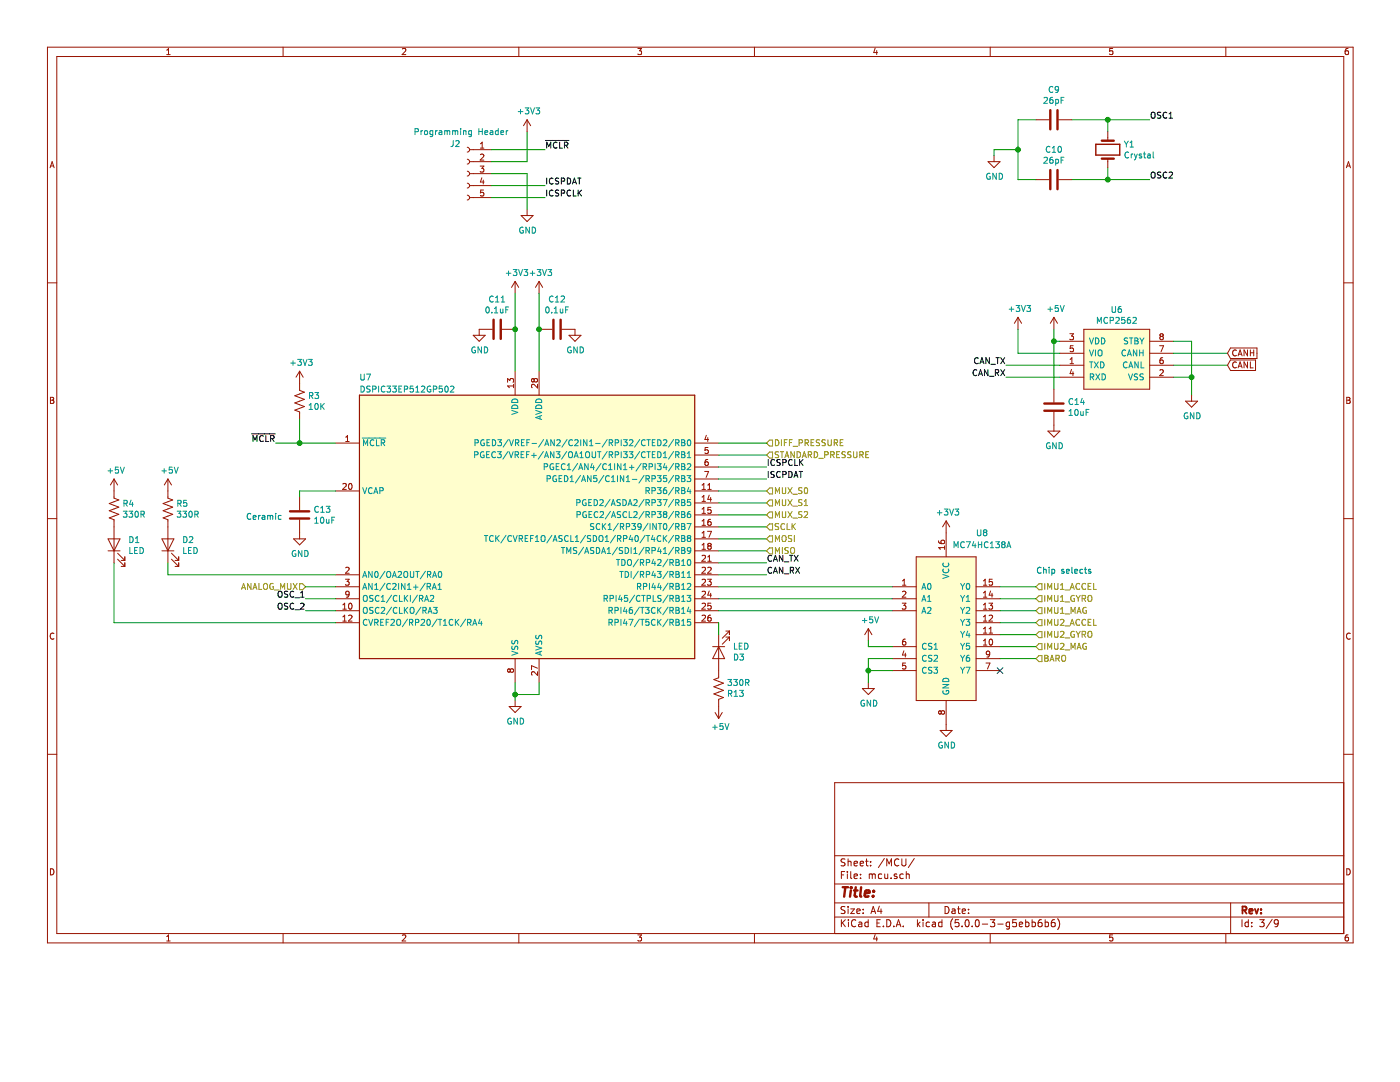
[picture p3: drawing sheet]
<svg xmlns="http://www.w3.org/2000/svg" width="279mm" height="216mm" viewBox="0 0 279 216" stroke-linecap="round" stroke-linejoin="round" font-family="sans-serif">
<g fill="#fffecd" stroke="#fffecd" stroke-width=".2">
<path d="M216.3 65.7h13.1v12h-13.1z" fill-rule="evenodd"/>
<path d="M182.9 111.1h11.9v28.7h-11.9z" fill-rule="evenodd"/>
</g>
<g fill="none" stroke="#981200" stroke-width=".2">
<path d="M9.5 9.4h260.5v178.7h-260.5zM11.3 11.3h256.9v175h-256.9zM33.3 10.9h.7M33.3 10l.3-.3v1.2M56.5 9.4v1.9M80.3 9.8l.5-.1 .2 .3-.8 .9h.8M103.5 9.4v1.9M127.3 9.7h.7l-.4 .4 .4 .2v.5l-.2 .1-.5-.1M150.6 9.4v1.9M174.7 9.6l-.3 .9h.7M175 10.1v.8M197.6 9.4v1.9"/>
<path d="M222.1 9.7h-.6l-.1 .6 .6-.1 .1 .6-.2 .1-.5-.1M244.6 9.4v1.9M269 9.7h-.3l-.2 .3-.1 .7 .3 .2 .4-.1-.1-.6-.3-.1-.3 .3M10 33.5l.4-1.2 .4 1.2M10.1 33.1h.6M93.2 38.9a.48 .48 0 0 1 .5 .5 .48 .48 0 0 1-.5 .5M93.2 36.6a.48 .48 0 0 1 .5 .4 .48 .48 0 0 1-.5 .5M93.2 34.2a.48 .48 0 0 1 .5 .4 .48 .48 0 0 1-.5 .5M93.2 31.8a.48 .48 0 0 1 .5 .5 .48 .48 0 0 1-.5 .4M93.2 29.4a.48 .48 0 0 1 .5 .5 .48 .48 0 0 1-.5 .4M93.7 39.4h4.3M93.7 37h4.3"/>
<path d="M93.7 34.6h4.3M93.7 32.3h4.3M93.7 29.9h4.3M95.8 33.1h.8l-.4 .5 .3 .1 .1 .4-.3 .2-.5-.1M95.9 29.6h.7M95.9 28.7l.3-.3v1.2M95.9 30.9l.4-.1 .3 .3-.8 .8h.8M96.2 35.5l-.3 .8h.7M96.4 35.9v.8M96.5 37.9h-.6v.6l.4-.1 .3 .2v.3l-.3 .2-.4-.1M105.2 23.9v2.4M105.2 23.9l-.7 1.2"/>
<path d="M105.2 23.9l.7 1.2M197.2 32.3h2.4l-1.2 1.2zM198.4 31.1v1.2M206.7 23.9h2.7M206.7 35.8h2.7M211.3 23.9h2.6M211.3 35.8h2.6M221.1 26.3v1.8M221.1 31.7v1.8M268.7 33.5l.4-1.2 .4 1.2M268.8 33.1h.6M9.5 56.4h1.8"/>
<path d="M102.8 56.2v2.3M102.8 56.2l-.7 1.1M102.8 56.2l.7 1.1M104 43h2.4l-1.2 1.2zM105.2 41.8v1.2M107.6 56.2v2.3M107.6 56.2l-.7 1.1M107.6 56.2l.7 1.1M268.2 56.4h1.8M10.1 79.3h.4l.2 .2-.2 .4 .3 .2-.3 .4h-.4zM10.1 79.9h.4M59.8 74.1v3.8l.9 .4-1.9 .7 1.9 .7-1.9 .7 1.9 .7-1.9 .7 1 .4v1.4"/>
<path d="M59.8 74.1l-.7 1.2M59.8 74.1l.7 1.2M94.4 66.9h2.4l-1.2 1.2zM98.3 65.7h-2.7v1.2M100.2 65.7h2.6M101.3 76.3v-.8l.5 .4 .1-.3 .4-.1 .2 .3-.1 .5M102.5 76.7v.7M102.5 77h-1.2l.3 .4M102.8 74.1v4.8M106.6 75.8l-.2-.3-.3 .3 .1 .4h.3l.1-.2M106.6 75.8l.2-.3h.3l.2 .3-.1 .3-.1 .1h-.4l-.1-.2M106.6 75.8v.2"/>
<path d="M107.3 76.7v.7l-.9-.7-.3 .2 .1 .5M107.6 65.7h2.6M107.6 74.1v4.8M112.1 65.7h2.7v1.2M113.6 66.9h2.3l-1.1 1.2zM203.2 63.3l-.8 1.2M203.2 63.3v2.4M203.2 63.3l.7 1.2M210.3 63.3l-.7 1.2M210.3 63.3v2.4M210.3 77.7v2.6M210.3 63.3l.7 1.2"/>
<path d="M211.5 72.9h4.8M211.5 75.3h4.8M211.5 68.1h4.8M211.5 70.5h4.8M213.5 66.6h.7l-.4 .4 .4 .2v.4l-.2 .2-.5-.1M213.6 72.6h.6M213.6 71.7l.3-.3v1.2M213.8 73.7l-.2 .9h.7M214.1 74.2v.8M214.2 69h-.6v.6l.4-.2 .2 .3v.3l-.2 .2-.4-.1M216.3 65.7h13.1v12h-13.1zM229.4 72.9h4.8"/>
<path d="M229.4 75.3h4.8M229.4 68.1h4.8M229.4 70.5h4.8M231.4 69h.8l-.5 1.2M231.5 73.9l.4-.1 .3 .3-.8 .9h.8M231.5 66.8l.2-.2h.2l.3 .2M231.5 66.8v.1M231.5 66.9l.2 .2M231.7 67.1l-.2 .2v.3l.2 .2 .3-.1 .2-.1v-.3l-.3-.2M231.7 67.1h.2M232 71.4h-.2a.74 .74 0 0 0-.1 1.2l.3-.1 .2-.4-.3-.3h-.2l-.2 .3M232.2 66.8v.1"/>
<path d="M232.2 66.9l-.3 .2M237.8 78.9v1.1M245.6 69.4h5.3v2.1h-5.3l-.6-1zM245.6 71.8h5v2.1h-5l-.6-1zM246.7 69.9a.53 .53 0 0 0-.7 .5 .53 .53 0 0 0 .7 .5M246.7 72.3a.53 .53 0 0 0-.7 .5 .53 .53 0 0 0 .7 .5M247.1 71l.4-1.2 .4 1.2M247.1 73.4l.4-1.2 .4 1.2M247.2 70.7h.6M247.2 73.1h.6M249 69.8v1.2l-.7-1.2v1.2M249 72.2v1.2l-.7-1.2v1.2"/>
<path d="M249.5 69.8v1.2M249.5 72.2v1.2h.6M249.5 70.4h.7M250.2 69.8v1.2M268.8 79.3h.4l.2 .2-.2 .4 .3 .2-.2 .4h-.5zM268.8 79.9h.4M22.8 95.6v3.8l.9 .4-1.9 .7 1.9 .7-1.9 .7 1.9 .7-1.9 .7 1 .4v8.6M22.8 95.6l-.8 1.2M22.8 95.6l.7 1.2M33.5 95.6v3.8l1 .4-1.9 .7 1.9 .7-1.9 .7 1.9 .7-1.9 .7 .9 .4v8.6M33.5 95.6l-.7 1.2M33.5 95.6l.7 1.2"/>
<path d="M59.8 99.2v2.6M67 88.4h4.7M67 98h4.7M68.4 96.6l.5-.1 .2 .3-.7 .9h.7M69 88.1h.7M69 87.2l.4-.3v1.2M69.7 96.6l.2-.1a.63 .63 0 0 1 .4 .6 .63 .63 0 0 1-.4 .6l-.3-.5zM138.6 88.4h4.8M138.6 98h4.8M138.6 90.8h4.8M138.6 93.2h4.8M138.6 95.6h4.8"/>
<path d="M140.1 97.7h.7M140.1 96.8l.4-.3v1.2M140.1 99.2l.4-.3v1.1M140.6 94.1h.8l-.5 1.2M141 86.9l-.3 .8h.7M141.2 97.7h.7M141.2 96.8l.4-.3v1.2M141.2 87.3v.8M141.2 91.7h-.2a.74 .74 0 0 0-.1 1.2l.3-.1 .2-.4-.3-.3h-.2l-.2 .3M141.3 89.3h-.6v.6l.4-.2 .3 .3v.3l-.3 .2-.4-.1M141.5 98.8l-.3 .8h.8M141.8 99.3v.7"/>
<path d="M209.1 86h2.4l-1.2 1.2zM210.3 82.2v3.8M236.6 80h2.4l-1.2 1.2zM9.5 103.5h1.8M21.6 107.5h2.4l-1.2 2.4zM21.6 109.9h2.4M23.5 111.6l1.4 1.4M23.5 110.4l1.4 1.4M24.2 113h.7M24.2 111.8h.7M24.9 111.1v.7M24.9 112.3v.7"/>
<path d="M32.3 107.5h2.4l-1.2 2.4zM32.3 109.9h2.4M34.2 111.6l1.5 1.4M34.2 110.4l1.5 1.4M34.9 113h.8M34.9 111.8h.8M35.7 111.1v.7M35.7 112.3v.7M58.6 107.5h2.4l-1.2 1.2zM59.8 103.7v3.8M67 114.7h4.7M67 117.1h4.7"/>
<path d="M67 119.5h4.7M68.9 115.6h.8l-.4 .4 .3 .2 .1 .4-.3 .2-.5-.1M69 113.3l.4-.1 .3 .3-.8 .9h.8M69.7 118.5l-.3 .2h-.3l-.1-.2 .1-.4 .3-.1 .3 .2-.2 .8-.4 .2M138.6 100.4h4.8M138.6 102.7h4.8M138.6 105.1h4.8M138.6 107.5h4.8M138.6 109.9h4.8M138.6 114.7h4.8M138.6 112.3h4.8M138.6 117.1h4.8"/>
<path d="M138.6 119.5h4.8M140.1 101.6l.4-.4v1.2M140.1 104l.4-.4v1.2M140.1 106.4l.4-.4v1.2M140.1 108.7l.4-.3v1.2M140.1 100h.7M140.1 102.4h.7M140.1 104.8h.7M140.1 107.2h.7M140.1 109.6h.7M140.1 113.3l.5-.1 .2 .3-.7 .9h.7M140.1 110.9l.5-.1 .2 .3-.7 .9h.7"/>
<path d="M140.1 115.7l.5-.1 .2 .3-.7 .9h.7M140.1 118.1l.5-.1 .2 .3-.7 .9h.7M141.2 115.6h.7l-.4 .4 .4 .2v.4l-.2 .2-.5-.1M141.2 106h.8l-.5 1.2M141.2 111.1l.4-.3v1.2M141.2 113.3l.5-.1 .2 .3-.7 .9h.7M141.2 112h.7M141.5 108.9l-.3-.2 .3-.3h.2l.2 .2-.2 .3M141.5 108.9l-.3 .3 .1 .3 .2 .1h.3l.1-.2v-.2l-.2-.3M141.5 108.9h.2M141.5 117.9l-.3 .9h.8M141.8 118.4v.8"/>
<path d="M141.8 103.6l-.4 .2-.2 .4 .1 .5 .5 .1 .1-.2-.1-.4-.3-.1-.3 .2M141.9 101.2h-.6l-.1 .6 .5-.1 .2 .2v.3l-.2 .2-.5-.1M178.1 117.1h4.8M178.1 119.5h4.8M180.1 116.8h.7M180.1 118.1l.5-.1 .2 .3-.7 .9h.7M180.1 115.9l.4-.3v1.2M182.9 111.1h11.9v28.7h-11.9zM187.3 107.9l.1 .4 .4 .2 .6-.1 .1-.5-.2-.1-.5 .1v.3l.2 .3M188.5 108.9v.7M188.5 109.3h-1.2l.4 .3M188.8 103.9v7.2"/>
<path d="M188.8 103.9l-.7 1.2M188.8 103.9l.7 1.2M194.8 117.1h4.8M194.8 119.5h4.8M196.3 116.8h.6M196.3 119.2h.6M196.3 115.9l.3-.3v1.2M196.3 118.3l.3-.3v1.2M197.7 117.9l-.3 .9h.7M198 118.4v.8M198 115.6h-.5l-.1 .6 .5-.2 .2 .3v.3l-.2 .2-.5-.1M268.2 103.5h1.8"/>
<path d="M10.8 126.4a.54 .54 0 0 0-.8 .5 .54 .54 0 0 0 .8 .5M67 121.9h4.7M67 124.3h4.7M68.4 121.6h.7M68.4 120.7l.4-.3v1.2M68.4 123.1l.4-.4v1.2M68.4 123.9h.7M69.6 122.9l.4-.2 .3 .4-.8 .8h.8M69.7 120.4h.2a.63 .63 0 0 1 .4 .6 .63 .63 0 0 1-.4 .6 .78 .78 0 0 1-.2-1.2zM101.8 133.7l.2-.2h.3l.2 .2-.1 .3-.1 .1h-.3l-.2-.2M101.8 133.7l-.2-.2-.3 .2v.2l.2 .2 .3-.2M101.8 133.7v.2"/>
<path d="M102.8 131.4v4.8M102.8 139.8v1.2M107.3 134v.8l-.9-.8-.3 .3 .1 .4M107.3 133.3l-1.2-.5v.8M107.6 131.4v4.8M138.6 121.9h4.8M138.6 124.3h4.8M140.1 120.5l.5-.1 .2 .3-.7 .9h.7M140.1 122.9l.5-.2 .2 .4-.7 .8h.7M141.8 122.7l-.4 .2-.2 .4 .1 .5 .5 .1 .1-.2-.1-.4-.3-.1-.3 .2M141.9 120.4h-.6l-.1 .5 .5-.1 .2 .3v.2l-.2 .3-.5-.2M142.2 129h2.4"/>
<path d="M143.4 129l1.2 2.4h-2.4zM143.4 126.6v8.6l-.9 .4 1.9 .7-1.9 .7 1.9 .8-1.9 .7 1.9 .7-1 .3v3.9M144.9 125.9h.7M144.9 127.1h.7M145.6 125.9l-1.5 1.5M145.6 125.9v.7M145.6 127.1v.7M145.6 127.1l-1.5 1.5M172.1 137.4h2.4l-1.2 1.2zM173.3 125.4l-.7 1.2M173.3 125.4v2.4M173.3 136.2v1.2"/>
<path d="M173.3 125.4l.7 1.2M178.1 121.9h4.8M178.1 129h4.8M178.1 131.4h4.8M178.1 133.8h4.8M180.1 120.4h.7l-.4 .4 .3 .1 .1 .4-.2 .3-.5-.2M180.4 129.9l-.3 .8h.7M180.7 127.5h-.2a.74 .74 0 0 0-.2 1.2h.4l.1-.5-.2-.2h-.3l-.2 .2M180.7 130.3v.8M180.7 132.3h-.5l-.1 .6 .5-.1 .2 .2v.3l-.2 .2-.5-.1M188.8 139.8v6M194.8 121.9h4.8"/>
<path d="M194.8 124.3h4.8M194.8 129h4.8M194.8 126.6h4.8M194.8 131.4h4.8M194.8 133.8h4.8M196.3 121.6h.6M196.3 123.9h.6M196.3 128.7h.6M196.3 120.7l.3-.3v1.2M196.3 123.1l.3-.4v1.2M196.3 125.5l.3-.4v1.2M196.3 127.9l.3-.4v1.2"/>
<path d="M196.3 126.3h.6M196.8 132.3h.8l-.5 1.2M197.4 120.4h.7l-.4 .4 .3 .1 .1 .4-.2 .3-.5-.2M197.4 122.9l.5-.2 .2 .4-.7 .8h.7M197.4 126.3h.7M197.4 125.5l.3-.4v1.2M197.5 127.6l.2-.1a.63 .63 0 0 1 .4 .6 .63 .63 0 0 1-.4 .6l-.3-.4zM197.5 130.4l-.2 .3-.4-.1-.1-.2 .1-.4 .4-.1 .2 .3-.1 .8-.5 .1M269.5 126.4a.54 .54 0 0 0-.8 .5 .54 .54 0 0 0 .8 .5M9.5 150.5h1.8M101.6 141h2.4l-1.2 1.2zM142.7 142.2l.7 1.2"/>
<path d="M144.1 142.2l-.7 1.2M187.6 145.8h2.4l-1.2 1.2zM187.8 142.1l.3-.3h.2l.2 .3v.3l-.2 .1h-.2l-.3-.2M187.8 142.1l-.2-.3-.3 .3v.2l.3 .2 .2-.2M187.8 142.1v.2M268.2 156.2h-101.6v30.1M268.2 150.5h1.8M10.1 173.4a.62 .62 0 0 1 .7 .6 .62 .62 0 0 1-.7 .6zM166.6 176.4h101.6M166.6 170.8h101.6M167.9 174.6h.5M168.6 173.9h-.7v1.4"/>
<path d="M168.6 171.4h-.5l-.3 .2 .2 .4 .6 .3v.4l-.2 .1-.6-.1M169.1 173.9v.1M169.1 174.4v.9M169.3 171.4v1.4M169.3 172l.1-.1h.4l.1 .9M169.8 173.9v1.2l.2 .2M170.4 172.3l.7-.1v-.3h-.4l-.3 .1 .1 .7h.6M170.4 174.9l.7-.2v-.2l-.4-.1-.3 .2 .1 .6h.6M171.7 172.3l.6-.1v-.3h-.4l-.2 .1v.7h.6M171.7 175.2v.1M171.7 174.5v.1M172.7 171.9h.6"/>
<path d="M172.9 171.4v1.2l.4 .2M173.5 174.5l.4-.1 .2 .2M173.5 174.4v.9M173.7 172.7v.1M173.7 171.9v.1M174.1 174.6l.2-.2 .3 .1 .1 .8M174.1 174.6v.7M176 174.5l-.4-.1-.3 .2v.6l.3 .1 .4-.1M176.5 171.3l-1.2 1.8M176.6 174.4v.8l.4 .1 .2-.1M177 172.8v-1.4l.5 1 .4-1v1.4M177.2 174.4v.9"/>
<path d="M177.8 175.2v.1M179 174.5l-.4-.1-.1 .2v.2l.5 .1v.3h-.5M179.4 171.5a.67 .67 0 0 0-1 .5 .67 .67 0 0 0 .7 .8l.3-.1M180 171.4v1.1l.3 .3h.2l.3-.3v-1.1M180.3 174.5l-.4-.1-.3 .2v.6l.3 .1 .4-.1M180.9 174.5l.2-.1 .3 .1 .1 .8M180.9 173.9v1.4M182.5 171.3l-1.2 1.8M268.8 173.4a.62 .62 0 0 1 .7 .6 .62 .62 0 0 1-.7 .6zM33.3 186.9l.3-.4v1.3M33.3 187.8h.7M56.5 186.3v1.8"/>
<path d="M80.3 186.6l.5-.1 .2 .4-.8 .9h.8M103.5 186.3v1.8M127.3 186.5h.7l-.4 .5 .4 .1v.5l-.2 .2-.5-.2M150.6 186.3v1.8M166.6 183h101.6M166.6 180.2h101.6M167.9 183.5v1.4M168.1 184.1l.6 .8M168.6 181l-.5-.1-.3 .2 .2 .4 .6 .3v.4l-.2 .1-.6-.1M168.7 183.5l-.8 .8M169.3 180.9v.1M169.3 181.4v.9"/>
<path d="M169.3 183.5v.2M169.3 184v.9M169.8 181.4h.7l-.7 .9h.7M170.8 183.7a.56 .56 0 0 0-.7-.1 .56 .56 0 0 0-.2 .7 .53 .53 0 0 0 .3 .6 .53 .53 0 0 0 .6-.1M171 181.8l.7-.1-.1-.3h-.4l-.2 .2 .1 .6h.5M171.4 184.1h.5l.1 .8M172 184.3l-.5 .1-.2 .2 .2 .3 .5-.1M172.3 181.4v.2M172.3 182.2v.1M173.3 183.5v1.4M173.3 184.1l-.4-.1-.3 .3 .1 .5 .2 .1 .4-.1M173.8 182.3l.5-1.4 .5 1.4"/>
<path d="M173.9 181.9h.7M174.7 186.5l-.3 .9h.7M175 187v.8M175 184.2h.5M175.5 180.8l-.3 1h.8M175.7 183.5h-.7v1.4h.7M175.8 181.4v.9M176.3 184.8v.1M177 183.5a.71 .71 0 0 1 .8 .7 .71 .71 0 0 1-.8 .7zM178.4 184.8v.1M178.9 184.9l.4-1.4 .5 1.4M179 184.5h.6"/>
<path d="M180.3 184.8v.1M183.1 183.5v1.4M183.2 184.4l.4 .5M183.6 184l-.5 .5M184.2 183.5v.2M184.2 184v.9M185.4 180.2v2.8M185.5 184.1l-.4-.1-.3 .3 .1 .5 .2 .1 .4-.1M186.1 184.1h.5l.1 .8M186.7 184.3l-.7 .3 .2 .3 .5-.1M188 184.1l-.4-.1-.3 .3 .1 .5 .2 .1 .4-.1M188 183.5v1.4"/>
<path d="M188.6 180.9a.71 .71 0 0 1 .8 .7 .71 .71 0 0 1-.8 .7zM190 181.4h.5l.1 .9M190.1 183.3a1.61 1.61 0 0 0 0 2.2M190.6 181.7l-.5 .1-.2 .2 .2 .3 .5-.1M191.1 181.4h.5M191.3 180.9v1.2l.3 .2M191.3 183.5h-.6l-.1 .7 .7-.1 .1 .2-.1 .5-.2 .1-.5-.1M192 184.8v.1M192 181.8l.7-.1-.1-.3h-.4l-.2 .2 .1 .6h.5M192.7 183.7l.3-.2a.76 .76 0 0 1 .4 .7 .76 .76 0 0 1-.4 .7l-.3-.1-.1-.4zM193.3 182.2v.1M193.3 181.4v.2"/>
<path d="M194 184.8v.1M194.7 183.7l.4-.2a.8 .8 0 0 1-.1 1.4l-.3-.1-.1-.4zM196 184.4h1.1M197.6 186.3v1.8M197.6 183.5h.9l-.5 .6 .5 .1v.6l-.3 .1-.6-.1M199.1 184.4h1.1M201.5 184.1l-.4-.1-.3 .3 .1 .5 .2 .1 .4-.1M201.5 184l-.1 1.3-.2 .1-.3-.1M202.8 183.5h-.7v.7l.7-.1v.7l-.2 .1-.5-.1M203.4 184.5l.7-.2-.1-.2-.4-.1-.2 .2 .1 .6h.5M204.7 184.1l.4-.1 .3 .3-.2 .5h-.5M204.7 183.5v1.4"/>
<path d="M206 184.1l.4-.1 .2 .3v.5l-.2 .1-.4-.1M206 183.5v1.4M207.8 183.5l-.4 .1a1.04 1.04 0 0 0-.1 1.2l.4 .1 .2-.1 .1-.5-.3-.2h-.4l-.1 .2M208.6 184.1l.4-.1 .3 .3-.2 .5h-.5M208.6 183.5v1.4M210.5 183.5l-.4 .1a1.09 1.09 0 0 0-.2 1.2l.4 .1 .2-.1 .1-.5-.3-.2h-.4l-.1 .2M211.1 183.3a1.61 1.61 0 0 1 0 2.2M222.1 186.5h-.6l-.1 .6 .6-.1 .1 .6-.2 .2-.5-.2M244.6 186.3v1.8M245.6 180.2v6.1M247.9 183.5v1.4M249.1 184.1l-.4-.1-.2 .3 .1 .5h.5"/>
<path d="M249.1 183.5v1.4M249.8 184.8v.1M249.8 184.1v.1M251.4 183.5h.9l-.5 .6 .4 .1v.6l-.2 .1-.6-.1M253.9 183.4l-1.2 1.9M255.1 184.1l-.3 .3-.4-.1-.1-.2v-.3l.3-.3h.2l.3 .3a.95 .95 0 0 1-.4 1.1h-.3M269 186.5l-.3 .1-.2 .2-.1 .7 .3 .3 .4-.2-.1-.6h-.3l-.3 .2"/>
</g>
<g fill="none" stroke="#009596" stroke-width=".2">
<path d="M208.3 19.5l.5-.1 .2 .4-.7 .8h.7M210.1 19.4l-.4 .1-.2 .5v.5l.6 .1 .1-.2-.1-.4-.4-.1-.2 .2M210.1 17.4a.53 .53 0 0 0-.7 .4 .53 .53 0 0 0 .7 .5M211.3 17.8l-.3 .2-.3-.1-.1-.1v-.4l.4-.1 .3 .2-.2 .8-.4 .1M211.8 20h.4M212.3 19.4h-.5v1.2M82.8 26.3l.6-.1 .1-.1-.1-.3-.6-.1v1.2M84 26.1v.8M84.4 26.1l-.4 .2M84.8 26.1h.3l.2 .2-.1 .5-.4-.1zM86.4 26.8l-.6-.1 .1-.6h.5v.9l-.3 .3-.3-.1M86.9 26.1v.8"/>
<path d="M87.3 26.1l-.4 .2M87.7 26.1h.4l.1 .8M88.2 26.4l-.6 .2 .1 .2h.5M88.8 26.2l.3-.1 .2 .1M88.8 26.1v.8M89.3 26.2l.1-.1h.3l.1 .8M89.3 26.2v.7M90.3 26.2l.4-.1 .2 .1M90.3 26.1v.8M90.4 28.1v.8l-.1 .3h-.3M90.9 26.2l.1-.1h.3l.1 .8M90.9 26.2v.7"/>
<path d="M91 28.2l.4-.1 .2 .3-.7 .8h.7M91.9 25.7v.1M91.9 26.1v.8M92.5 26.2l.5-.1v.8M92.5 26.1v.8M94.1 26.8l-.5-.1v-.6h.5v.9l-.2 .3-.3-.1M95.6 25.7v1.2M95.6 26.2h.7M96.3 25.7v1.2M96.8 26.5l.5-.1v-.3h-.4l-.1 .1v.6h.5M97.9 26.1h.4l.1 .8M98.4 26.4l-.6 .2 .2 .3 .4-.1"/>
<path d="M99.4 26.1h-.3l-.2 .2 .1 .5h.4M99.4 25.7v1.2M100 26.5l.5-.1v-.3h-.4l-.1 .1v.6h.5M101 26.1v.8M101.4 26.1l-.4 .2M103.4 22.3h1M103.9 21.8v.9M104.8 21.5h.8l-.5 .5 .4 .1 .1 .4-.3 .2-.5-.1M105.9 21.5l.4 1.2 .4-1.2M107 21.5h.7l-.4 .5 .4 .1v.5l-.2 .1-.5-.1M197.6 34.6a.55 .55 0 0 0-.7 .6 .55 .55 0 0 0 .7 .5v-.4h-.2M198.8 34.6v1.2l-.7-1.2v1.2"/>
<path d="M199.4 34.6a.6 .6 0 0 1 .7 .6 .6 .6 0 0 1-.7 .6zM208.3 31.5l.5-.1 .2 .3-.7 .9h.7M209.5 29.3a.53 .53 0 0 0-.7 .5 .53 .53 0 0 0 .7 .5M210 30.4h.7M210 29.5l.4-.3v1.2M210.1 31.4l-.4 .1-.2 .4v.5l.6 .1 .1-.1-.1-.5-.4-.1-.2 .3M210.7 20.6h.3l.3-.2-.2-.5h-.4v1.1M210.7 31.8h.3l.3 .2-.2 .5h-.4M210.7 31.8v1.2M211.3 29.3l.1-.1a.63 .63 0 0 1 .5 .6 .63 .63 0 0 1-.5 .6l-.3-.5zM211.8 31.9h.4M212.3 31.4h-.5v1.2"/>
<path d="M224.4 28.1l.4 .7M224.8 28.8v.5M225.2 28.1l-.4 .7M225.2 30.4a.53 .53 0 0 0-.7 .5 .53 .53 0 0 0 .7 .5M225.5 29.3h.7M225.5 28.5l.4-.4v1.2M225.8 30.7v.8M226.1 30.7l-.3 .2M226.4 30.7l.3 .8M226.7 31.5l-.3 .4M227 30.7l-.3 .8M227.8 30.8l-.3-.1-.2 .2 .1 .2 .4 .1v.3h-.5"/>
<path d="M228.2 30.7h.5M228.4 30.3v1l.3 .2M229.1 30.8h.4l.1 .7M229.6 31l-.6 .2 .1 .3h.5M230.1 30.3v1l.2 .2M98.4 59.2a.53 .53 0 0 0-.7 .5 .53 .53 0 0 0 .7 .4M98.9 59.4l.3-.3v1.2M100 59.4l.4-.3v1.2M101 54.5h1M101.5 54.1v.9M102.4 53.8h.8l-.4 .4 .3 .2 .1 .4-.3 .2-.5-.1M103.5 53.8l.4 1.2 .4-1.2"/>
<path d="M104.4 45.4a.55 .55 0 0 0-.7 .5 .55 .55 0 0 0 .7 .6l.1-.5h-.3M104.6 53.8h.7l-.4 .4 .4 .2v.5l-.2 .1-.5-.1M105.6 45.3v1.2l-.6-1.2v1.2M105.8 54.5h.9M106.2 45.3a.6 .6 0 0 1 .7 .6 .6 .6 0 0 1-.7 .6zM106.3 54.1v.9M107.2 53.8h.7l-.4 .4 .4 .2v.4l-.2 .2-.5-.1M108.3 53.8l.4 1.2 .4-1.2M109.4 53.8h.7l-.4 .4 .3 .2v.5l-.1 .1-.5-.1M110.4 59.2a.53 .53 0 0 0-.8 .5 .53 .53 0 0 0 .8 .4M110.8 59.4l.4-.3v1.2M112 59.2l.4-.1 .3 .3-.8 .9h.8"/>
<path d="M58 72.4h1M58.5 72v.9M59.4 71.7h.8l-.5 .5 .4 .1 .1 .4-.3 .2-.5-.1M60.5 71.7l.4 1.2 .4-1.2M61.6 71.7h.7l-.4 .5 .4 .1v.5l-.2 .1-.5-.1M61.8 78.9h.6v-.5l-.6-.1v1.2M62.1 78.9l.3 .6M62.9 78.3h.7l-.4 .5 .3 .1 .1 .4-.2 .2-.5-.1M72 74.6v1l.2 .2h.4l.1-.2v-1M72.1 77a.6 .6 0 0 1 .6 .6 .6 .6 0 0 1-.6 .6zM73.2 74.6h.7l-.5 1.2M73.9 77.1l-.5-.1-.2 .2 .1 .4 .4 .1 .2 .3-.3 .2h-.4"/>
<path d="M74.4 77.7l.5-.1 .2-.2-.1-.2-.6-.2v1.2M75.6 77v1.2M76.8 77.2a.53 .53 0 0 0-.7 0 .53 .53 0 0 0 0 .7l.4 .3 .3-.1M77.2 77h.8l-.4 .5 .3 .1v.5l-.2 .1-.5-.1M78.4 77h.7l-.4 .5 .3 .1 .1 .4-.2 .2-.5-.1M79.6 77.6h.4M80.2 77h-.6v1.2h.6M80.7 77.7l.6-.1v-.4l-.6-.2v1.2M82.4 77h-.5l-.1 .6 .5-.1 .2 .2v.3l-.2 .2-.5-.1M83 77.4l.3-.4v1.2M83 78.2h.6M84.1 77.2l.4-.2 .3 .4-.8 .8h.8"/>
<path d="M85.9 77.1a.54 .54 0 0 0-.7 .5 .54 .54 0 0 0 .8 .5v-.4h-.3M86.5 77.7l.6-.1v-.4l-.6-.2v1.2M88.3 77h-.6l-.1 .6 .5-.1 .2 .2v.3l-.2 .2-.5-.1M88.9 77.2l.2-.2a.65 .65 0 0 1 .4 .6 .65 .65 0 0 1-.4 .6l-.3-.4zM89.9 77.2l.5-.2 .2 .4-.7 .8h.7M94.8 69.3a.55 .55 0 0 0-.7 .5 .55 .55 0 0 0 .7 .6l.1-.5h-.2M96.1 69.2v1.2l-.7-1.2v1.2M96.7 69.2a.6 .6 0 0 1 .6 .6 .6 .6 0 0 1-.6 .6zM97.1 61.4l.1-.2a.63 .63 0 0 1 .5 .6 .63 .63 0 0 1-.5 .6l-.3-.4zM98.1 62.3v.1M98.7 62.4h.6M98.7 61.6l.3-.4v1.2"/>
<path d="M98.9 60.3h.7M99.9 61.6v.8l.5-.1M100 60.3h.7M100.4 61.6v.8M100.9 61.8h.4M101.5 61.2h-.6v1.2M102.3 79.7a.62 .62 0 0 1 .7 0 .62 .62 0 0 1 .3 .6h-1.2zM107.1 79.7a.62 .62 0 0 1 .7 0 .62 .62 0 0 1 .3 .6h-1.2zM109 61.4l.2-.2a.63 .63 0 0 1 .4 .6 .63 .63 0 0 1-.4 .6l-.3-.4zM110.1 62.3v.1M110.6 62.4h.7M110.6 61.6l.4-.4v1.2"/>
<path d="M110.8 60.3h.7M111.8 61.6l.1 .8 .4-.1M112.3 61.6v.8M112.9 61.8h.4M113.5 61.2h-.6v1.2M113.9 69.3a.55 .55 0 0 0-.6 .5 .55 .55 0 0 0 .6 .6l.1-.5h-.2M115.2 69.2v1.2l-.7-1.2v1.2M115.8 69.2a.6 .6 0 0 1 .7 .6 .6 .6 0 0 1-.7 .6zM201.4 61.7h.9M201.8 61.2v.9M202.8 61h.7l-.4 .4 .3 .1 .1 .4-.2 .2-.5-.1M203.9 61l.3 1.1 .4-1.1"/>
<path d="M204.9 61h.8l-.4 .4 .3 .1v.5l-.2 .1-.5-.1M209.1 61.7h.9M209.6 61.2v.9M211.2 61h-.6v.5l.1-.1 .4 .1 .1 .5-.2 .1-.4-.1M211.6 61l.4 1.1 .4-1.1M214.1 79.6a.53 .53 0 0 0-.8 .5 .53 .53 0 0 0 .8 .5M214.5 79.9l.4-.4v1.2M216 79.5l-.3 .8h.7M216.3 79.9v.8M217.4 72.2h.7M217.4 67.4l.4 1.2 .4-1.2M217.4 69.8l.4 1.2 .4-1.2"/>
<path d="M217.6 75.2l.6-.1v-.4l-.6-.1v1.2M217.8 72.2v1.2M217.9 75.2l.4 .6M218.4 72.2l.8 1.2M218.6 67.4a.6 .6 0 0 1 .7 .6 .6 .6 0 0 1-.7 .6zM218.6 69.8v1.2M218.7 74.6l.8 1.2M219 64.5v-1.2l.4 .9 .4-.9v1.2M219.2 72.2l-.8 1.2M219.2 70l.2-.2a.41 .41 0 0 1 .5 .4v.6l-.5 .2-.2-.2zM219.5 74.6l-.8 1.2M219.6 72.2a.6 .6 0 0 1 .7 .6 .6 .6 0 0 1-.7 .6z"/>
<path d="M219.8 67.4a.6 .6 0 0 1 .7 .6 .6 .6 0 0 1-.7 .6zM219.9 74.6a.6 .6 0 0 1 .7 .6 .6 .6 0 0 1-.7 .6zM221 63.4a.53 .53 0 0 0-.7 .5 .53 .53 0 0 0 .7 .5M221.6 63.9h.5l.1-.5-.6-.1v1.2M221.9 61.1v1l.3 .2h.3l.1-.2v-1M222.7 63.4l.4-.1 .3 .4-.8 .8h.8M223.7 61.1h-.2a.74 .74 0 0 0-.1 1.2l.4-.1v-.5l-.4-.1-.3 .2M224.5 63.3h-.6l-.1 .6 .5-.1 .2 .2v.3l-.2 .2-.5-.1M224.6 69.9a.53 .53 0 0 0-.7 .5 .53 .53 0 0 0 .7 .5M224.9 72.3a.53 .53 0 0 0-.7 .5 .53 .53 0 0 0 .7 .5M225 71l.4-1.2 .4 1.2M225 67.5l-.4-.1-.2 .3 .1 .3 .5 .2v.3l-.2 .1h-.4"/>
<path d="M225.1 70.7h.6M225.2 74.6l.4 1.2 .4-1.2M225.3 73.4l.4-1.2 .4 1.2M225.4 67.4h.7M225.4 73.1h.6M225.5 63.3h-.2l-.3 .3v.7l.2 .2 .4-.1v-.4l-.2-.2h-.2l-.2 .2M225.7 67.4v1.2M226.1 63.4l.5-.1 .2 .4-.7 .8h.7M226.5 67.4h.4l.2 .3-.2 .3 .3 .2-.3 .4h-.4zM226.5 68h.4M226.9 69.8v1.2l-.7-1.2v1.2M227 74.7l-.4-.1-.2 .1v.4l.5 .2 .1 .3-.2 .2-.4-.1"/>
<path d="M227.2 72.2v1.2l-.7-1.2v1.2M227.4 69.8v1.2M227.4 70.4h.7M227.5 67.4l.4 .7M227.7 72.2v1.2h.6M227.9 68.1v.5M228.1 69.8v1.2M228.2 74.7l-.5-.1-.2 .2 .1 .3 .5 .2v.4h-.6M228.3 67.4l-.4 .7M21.6 94h.9M22 93.5v.9M23.6 93.2h-.6v.6l.2-.1h.4v.6l-.2 .1-.4-.1"/>
<path d="M24 93.2l.4 1.2 .4-1.2M26.1 99.8l-.2 .8h.7M32.3 94h.9M32.8 93.5v.9M34.4 93.2h-.6l-.1 .6 .2-.1h.4l.1 .6-.2 .1-.5-.1M34.8 93.2l.4 1.2 .4-1.2M37.2 99.8h-.5l-.1 .6 .5-.1 .2 .2v.3l-.2 .2-.5-.1M61.7 81.7h.7M61.7 80.8l.3-.3v1.2M62.9 80.6l.2-.1a.63 .63 0 0 1 .4 .6 .63 .63 0 0 1-.4 .6l-.3-.5zM64 80.5v1.2M64.2 81l.5 .7"/>
<path d="M64.7 80.5l-.7 .7M72.3 87.4h4.7M72.4 97.3l.4 1.2 .4-1.2M72.6 88.9v-1.2l.4 .9 .4-.9v1.2M74.3 97.4a.54 .54 0 0 0-.8 .5 .54 .54 0 0 0 .7 .5h.1M74.6 87.9a.53 .53 0 0 0-.7 .4 .53 .53 0 0 0 .7 .5M74.6 98.5l.4-1.2 .4 1.2M74.7 98.2h.6M75.1 87.7v1.2h.6M75.8 97.9h.6l.1-.2-.1-.3-.6-.1v1.2M76.1 88.4l.6-.1 .1-.2-.1-.2-.6-.2v1.2M76.4 88.4l.4 .5"/>
<path d="M94.7 90.8l.6-.1 .1-.2-.1-.2-.6-.2v1.2M94.8 88.4l.6-.1v-.4l-.6-.2v1.2M96.5 90.2a.55 .55 0 0 0-.6 .5 .55 .55 0 0 0 .6 .6l.1-.5h-.2M96.6 87.8a.54 .54 0 0 0-.7 .5 .54 .54 0 0 0 .8 .5v-.4h-.3M97.1 90.7h.4M97.2 88.3h.4M97.7 90.1h-.6v1.2h.6M97.7 87.7h-.5v1.2h.5M98.3 87.7a.6 .6 0 0 1 .6 .6 .6 .6 0 0 1-.6 .6zM98.9 90.3a.53 .53 0 0 0-.8 .4 .53 .53 0 0 0 .8 .5M99.3 90.1h.7l-.4 .5 .4 .1v.4l-.2 .2-.5-.1M99.3 87.7h.8l-.4 .5 .3 .1v.5l-.1 .1-.6-.1"/>
<path d="M101.4 90.1l-1 1.5M101.4 87.7l-1 1.5M101.6 90.1l.4 1.2 .4-1.2M101.7 87.7l.4 1.2 .4-1.2M102.1 81.9l1.2 .4-1.2 .4M102.3 80.9a.62 .62 0 0 1 .7-.1 .62 .62 0 0 1 .3 .7h-1.2zM102.8 90.8l.6-.1v-.4l-.6-.2v1.2M102.9 88.4l.5-.1 .1-.4-.6-.2v1.2M103.1 90.8l.4 .5M103.2 88.4l.3 .5M104 90.7h.4M104.1 88.3h.4"/>
<path d="M104.6 90.1h-.6v1.2h.6M104.6 87.7h-.5v1.2h.5M105.1 90.7h.4M105.1 88.3h.5M105.6 90.1h-.5v1.2M105.7 87.7h-.6v1.2M106.1 90.9h.9M106.2 88.5h.9M106.6 90.4v.9M106.9 81.9l1.2 .4-1.2 .4M107.1 80.9a.62 .62 0 0 1 .7-.1 .62 .62 0 0 1 .3 .7h-1.2zM107.8 83v.6"/>
<path d="M108.1 82.9l-1.2 .4 1.2 .4M108.4 90.1l-1 1.5M108.5 87.7l-1 1.5M108.6 93.1h.6l.1-.2-.1-.3-.6-.1v1.2M108.7 91.3l.4-1.2 .4 1.2M108.7 88.9l.4-1.2 .4 1.2M108.8 91h.6M108.8 88.6h.6M109.2 95.5h.6l.1-.2-.1-.3-.6-.1v1.2M110.4 92.6a.55 .55 0 0 0-.6 .5 .55 .55 0 0 0 .6 .6l.1-.5h-.2M110.5 90.1v1.2l-.6-1.2v1.2M110.6 87.7v1.2l-.7-1.2v1.2"/>
<path d="M111 90.1h.7l-.4 .5 .4 .1v.5l-.2 .1-.5-.1M111 93.1h.4M111 95a.55 .55 0 0 0-.7 .5 .55 .55 0 0 0 .7 .6l.1-.5h-.3M111.1 87.9l.5-.2 .2 .4-.7 .8h.7M111.6 92.5h-.6v1.2h.6M111.6 95.5h.4M112.1 94.9h-.5v1.2h.5M112.6 94.9a.6 .6 0 0 1 .7 .6 .6 .6 0 0 1-.7 .6zM112.8 92.6a.53 .53 0 0 0-.8 .5 .53 .53 0 0 0 .8 .5M113.1 90.1l-1 1.5M113.2 87.7l-1.1 1.5M113.2 93.7h.7"/>
<path d="M113.2 92.9l.4-.4v1.2M113.5 90.3l.2-.2a.42 .42 0 0 1 .5 .4v.7l-.5 .1-.2-.1zM113.8 96.1h.7M113.8 95.2l.3-.3v1.2M114.2 87.9a.55 .55 0 0 0-.7 .4 .55 .55 0 0 0 .7 .6v-.1M114.6 91.3l.4-1.2 .4 1.2M114.7 87.9l.5-.2 .2 .4-.7 .8h.7M114.7 91h.6M115.3 92.5l-1.1 1.5M115.5 93.7l.4-1.2 .4 1.2M115.6 93.4h.6M115.7 91.3h.7"/>
<path d="M115.7 90.5l.4-.4v1.2M115.8 94.9l-1 1.5M115.9 87.7v1.2M116.1 96.1l.4-1.2 .4 1.2M116.2 95.8h.6M116.9 99.8a.54 .54 0 0 0-.7 .5 .54 .54 0 0 0 .8 .5v-.4h-.2M116.9 90.3l.2-.2a.42 .42 0 0 1 .6 .4l-.2 .8h-.5a.87 .87 0 0 1-.1-1zM117.1 87.7v1.2l-.6-1.2v1.2M117.4 92.5v1.2l-.7-1.2v1.2M117.7 88.9h.6M117.7 88.1l.3-.4v1.2M118 94.9v1.2l-.7-1.2v1.2"/>
<path d="M118 99.7h-.5v1.2h.5M118.2 90.1v1l.2 .2h.3l.2-.2v-1M118.2 92.5l-.3 .8h.7M118.5 92.9v.8M118.6 99.7a.6 .6 0 0 1 .6 .6 .6 .6 0 0 1-.6 .6zM118.9 88.5h.9M119.1 94.9h-.6v.6l.4-.1 .2 .2v.3l-.2 .2-.4-.1M119.2 90.1h.7M119.6 90.1v1.2M119.7 99.8l.5-.1 .2 .3-.8 .9h.8M119.9 92.5l-1 1.5M120.5 94.9l-1 1.5"/>
<path d="M121 92.6a.53 .53 0 0 0-.7 .5 .53 .53 0 0 0 .7 .5M121.2 87.7l-1 1.5M121.2 90.1l-1 1.5M121.5 93.7h.7M121.5 92.9l.3-.4v1.2M121.6 88.4l.6-.1 .1-.2-.1-.2-.6-.2v1.2M121.6 95a.53 .53 0 0 0-.8 .5 .53 .53 0 0 0 .8 .5M121.6 90.8l.6-.1 .1-.2-.1-.2-.6-.2v1.2M121.8 99.6l-1.1 1.6M121.9 88.4l.4 .5M121.9 90.8l.4 .5M122 95.2l.4-.3v1.2"/>
<path d="M122 96.1h.7M122.7 92.5v1.2M122.8 88.4l.6-.1 .1-.2-.1-.2-.6-.2v1.2M122.8 90.8l.6-.1 .1-.2-.1-.2-.6-.2v1.2M123.2 94.9v1.2M123.8 99.8l-.4-.1-.3 .2 .1 .3 .6 .2v.4h-.7M123.9 92.5v1.2l-.7-1.2v1.2M124 87.7v1.2M124 90.1v1.2M124.3 99.7a.6 .6 0 0 1 .7 .6 .6 .6 0 0 1-.7 .6zM124.4 87.7h.8l-.4 .5 .3 .1v.5l-.1 .1-.6-.1M124.4 92.9l.4-.4v1.2"/>
<path d="M124.4 90.1h.8l-.4 .5 .3 .1v.5l-.1 .1-.6-.1M124.4 93.7h.7M124.5 94.9v1.2l-.7-1.2v1.2M125 95.2l.3-.3v1.2M125 96.1h.7M125.6 90.1h.7l-.4 .5 .3 .1 .1 .4-.2 .2-.5-.1M125.6 87.9l.5-.2 .2 .4-.7 .8h.7M125.6 93.3h.9M126.1 92.8v.9M126.2 95.7h.9M126.5 99.8l.4-.1 .3 .3-.8 .9h.8M127.7 87.7l-1 1.5"/>
<path d="M127.7 90.1l-1 1.5M128 92.5l-1.1 1.5M128.3 93.1l.7-.1v-.4l-.7-.1v1.2M128.5 99.6l-1 1.6M128.5 94.9l-1 1.5M128.6 93.1l.4 .6M128.8 87.9a.53 .53 0 0 0-.8 .4 .53 .53 0 0 0 .8 .5M128.8 90.3a.53 .53 0 0 0-.8 .4 .53 .53 0 0 0 .8 .5M128.9 95.5h.6l.1-.2-.1-.3-.6-.1v1.2M128.9 97.9h.6l.1-.2-.1-.3-.6-.1v1.2M129.1 87.7h.7M129.1 90.1h.7"/>
<path d="M129.2 97.9l.4 .6M129.2 95.5l.4 .6M129.4 87.7v1.2M129.4 90.1v1.2M129.5 93.1l.7-.1v-.4l-.7-.1v1.2M130.1 97.9h.6l.1-.2-.1-.3-.6-.1v1.2M130.1 95.5h.6l.1-.2-.1-.3-.6-.1v1.2M130.2 88.3h.4M130.2 90.7h.4M130.7 87.7h-.5v1.2h.5M130.7 90.1h-.5v1.2h.5M130.7 92.5v1.2"/>
<path d="M131.2 97.3h.7l-.4 .5 .4 .1-.1 .5h-.6M131.2 92.5h.7l-.4 .5 .4 .1-.1 .6-.6-.1M131.2 94.9h.7l-.4 .5 .4 .1-.1 .6-.6-.1M131.2 99.7h.7l-.4 .4 .4 .2-.1 .5h-.6M131.3 87.7a.6 .6 0 0 1 .6 .6 .6 .6 0 0 1-.6 .6zM131.3 90.1a.6 .6 0 0 1 .6 .6 .6 .6 0 0 1-.6 .6zM132.3 99.7h.8l-.5 1.2M132.4 87.9l.4-.2 .3 .4-.8 .8h.8M132.4 90.5l.3-.4v1.2M132.4 91.3h.7M132.7 92.5l-.3 .8h.7M133 97.3h-.3a.74 .74 0 0 0-.1 1.2l.4-.1v-.5l-.4-.1-.2 .2"/>
<path d="M133 92.9v.8M133 94.9h-.5l-.1 .6 .2-.1 .4 .1v.5l-.2 .1-.4-.1M134.4 97.3l-1 1.5M134.4 99.6l-1 1.6M134.4 87.7l-1 1.5M134.4 90.1l-1 1.5M134.4 92.5l-1 1.5M134.4 94.9l-1 1.5M134.8 88.4l.6-.1 .1-.4-.7-.2v1.2M134.8 97.9h.6l.1-.5-.7-.1v1.2M134.8 95.5h.6l.1-.5-.7-.1v1.2M134.8 93.1h.6l.1-.5-.7-.1v1.2"/>
<path d="M134.8 90.8l.6-.1 .1-.4-.7-.2v1.2M135.1 97.9l.4 .6M135.1 88.4l.4 .5M135.1 90.8l.4 .5M135.1 93.1l.4 .6M135.1 95.5l.4 .6M136 87.7l.6 .2v.3l-.2 .1 .3 .2-.1 .4h-.6zM136 97.3l.6 .1v.4l-.2 .1 .3 .2-.1 .3-.6 .1zM136 90.1l.6 .2v.3l-.2 .1 .3 .2-.1 .4h-.6zM136 92.5l.6 .1v.4l-.2 .1 .3 .2-.1 .4h-.6zM136 94.9l.6 .1v.4l-.2 .1 .3 .2-.1 .4h-.6zM136 99.7l.6 .1v.3l-.2 .2 .3 .2-.1 .3-.6 .1z"/>
<path d="M136 97.9h.4M136 88.3h.4M136 90.7h.4M136 93.1h.4M136 95.5h.4M137.1 94.9h.8l-.4 .5 .3 .1v.5l-.2 .1-.5-.1M137.2 92.6l.4-.1 .3 .4-.8 .8h.8M137.2 90.5l.3-.4v1.2M137.2 91.3h.7M137.3 87.9l.2-.2a.63 .63 0 0 1 .4 .6 .63 .63 0 0 1-.4 .6l-.3-.4zM137.5 97.3l-.3 .8h.7M137.7 97.7v.8"/>
<path d="M137.8 99.7h-.6v.6l.2-.2 .4 .2v.5l-.2 .1-.4-.1M209.5 88.4a.55 .55 0 0 0-.7 .5 .55 .55 0 0 0 .7 .6l.1-.5h-.3M210.8 88.3v1.2l-.7-1.2v1.2M211.4 88.3a.6 .6 0 0 1 .6 .6 .6 .6 0 0 1-.6 .6zM213.3 82.9h.7M213.3 82l.4-.3v1.2M214.5 80.7h.7M214.6 81.8l.2-.1a.63 .63 0 0 1 .4 .6 .63 .63 0 0 1-.4 .6l-.3-.5zM215.7 82.1v.7h.5M216.2 82.1v.8M216.8 82.3h.4M217.3 81.7h-.5v1.2"/>
<path d="M237 82.4a.55 .55 0 0 0-.7 .6 .55 .55 0 0 0 .7 .5l.1-.4h-.3M238.3 82.4v1.2l-.7-1.2v1.2M238.8 82.4a.6 .6 0 0 1 .7 .6 .6 .6 0 0 1-.7 .6zM24.6 102h.7l-.3 .5 .3 .1v.5l-.2 .1-.5-.1M24.7 100.5l.7-.1v-.4l-.7-.2v1.2M25 100.5l.4 .5M25.7 102h.8l-.4 .5 .3 .1 .1 .4-.3 .2-.5-.1M25.9 109.2v1.2h.6M25.9 107.1a.6 .6 0 0 1 .7 .6 .6 .6 0 0 1-.7 .6zM26.4 100.2v.8M26.9 109.8h.4M27 108.3h.7"/>
<path d="M27 107.4l.4-.3v1.2M27.1 102.1l.1-.1a.65 .65 0 0 1 .4 .6 .65 .65 0 0 1-.4 .6l-.3-.5zM27.4 109.2h-.5v1.2h.5M27.9 109.2a.6 .6 0 0 1 .7 .6 .6 .6 0 0 1-.7 .6zM28.1 102.6h.6l.1-.5-.7-.1v1.2M28.4 102.6l.4 .6M35.3 102h.8l-.4 .5 .3 .1v.5l-.1 .1-.6-.1M35.5 100.5l.6-.1v-.4l-.6-.2v1.2M35.8 100.5l.4 .5M36.5 102h.7l-.4 .5 .4 .1v.4l-.2 .2-.5-.1M36.7 109.2v1.2h.5M36.7 107.1a.6 .6 0 0 1 .6 .6 .6 .6 0 0 1-.6 .6z"/>
<path d="M37.6 109.8h.4M37.8 107.2l.4-.1 .3 .3-.8 .9h.8M37.9 102.1l.1-.1a.65 .65 0 0 1 .4 .6 .65 .65 0 0 1-.4 .6 .78 .78 0 0 1-.1-1.1zM38.2 109.2h-.6v1.2h.6M38.7 109.2a.6 .6 0 0 1 .7 .6 .6 .6 0 0 1-.7 .6zM38.9 102.6h.6v-.5l-.6-.1v1.2M39.2 102.6l.4 .6M59 109.9a.55 .55 0 0 0-.7 .6 .55 .55 0 0 0 .7 .5l.1-.5h-.3M60.2 109.8v1.2l-.6-1.2v1.2M60.8 109.8a.6 .6 0 0 1 .7 .6 .6 .6 0 0 1-.7 .6zM62.8 104.4h.7M62.8 103.5l.4-.3v1.2"/>
<path d="M63.5 101.1a.53 .53 0 0 0-.7 .5 .53 .53 0 0 0 .7 .5M64 102.2h.7M64 101.4l.4-.4v1.2M64.1 103.3l.1-.1a.63 .63 0 0 1 .5 .6 .63 .63 0 0 1-.5 .6l-.2-.5zM65.1 101h.7l-.4 .5 .4 .1v.4l-.2 .2-.5-.1M65.1 103.6l.1 .7h.4M65.6 103.6v.8M66.2 103.8h.4M66.8 103.2h-.6v1.2M72.4 115.2l.4-1.2 .4 1.2M72.4 117.6l.4-1.2 .4 1.2M72.5 114.9h.6"/>
<path d="M72.5 117.3h.6M72.6 119l.2-.2a.41 .41 0 0 1 .5 .4l-.1 .6-.4 .2-.2-.2zM74.3 114v1.2l-.7-1.2v1.2M74.3 116.4v1.2l-.7-1.2v1.2M74.4 118.9l-.4-.1-.3 .2 .2 .3 .5 .2v.4l-.7 .1M74.8 116.7l.3-.3v1.2M74.8 117.6h.7M74.9 114.1l.2-.1a.63 .63 0 0 1 .4 .6 .63 .63 0 0 1-.4 .6l-.3-.4zM75.6 118.9a.53 .53 0 0 0-.7 .5 .53 .53 0 0 0 .7 .5M76.1 120h.7M76.1 119.1l.3-.3v1.2M76.8 114l-1 1.5"/>
<path d="M76.8 116.4l-1 1.5M77.2 114.2l.3-.2 .3 .1a.73 .73 0 0 1-.1 1.1l-.5-.1zM77.9 116.5a.53 .53 0 0 0-.7 .5 .53 .53 0 0 0 .7 .5M78.1 118.8l-1 1.5M78.3 115.2l.4-1.2 .4 1.2M78.4 116.5l.4-.1 .3 .3-.8 .9h.8M78.4 114.9h.6M79.2 118.9a.53 .53 0 0 0-.7 .5 .53 .53 0 0 0 .7 .5M79.5 114.1l.4-.1 .2 .4-.7 .8h.7M79.6 116.4v1.2M79.7 118.8v1.2h.6M80.7 114.2l.2-.2a.41 .41 0 0 1 .5 .4l-.1 .7-.4 .1-.3-.4z"/>
<path d="M80.7 118.8v1.2M80.8 116.4v1.2l-.7-1.2v1.2M80.9 119.3l.5 .7M81.3 117.6h.7M81.3 116.7l.4-.3v1.2M81.4 118.8l-.7 .7M81.9 114v1l.2 .2h.4l.1-.2v-1M81.9 118.8v1.2M82.5 117.2h.9M83 114h.7M83 116.7v.9M83.3 114v1.2"/>
<path d="M83.3 118.8l-1 1.5M83.7 119.4h.6l.1-.2-.1-.3-.6-.1v1.2M84 119.4l.4 .6M84.7 120l.4-1.2 .4 1.2M84.9 116.4l-1.1 1.5M84.9 119.7h.5M84.9 114l-1 1.5M85.2 117l.7-.1v-.4l-.7-.1v1.2M85.3 114.6h.6v-.5l-.6-.1v1.2M85.5 117l.4 .6M85.6 114.6l.4 .6M85.9 118.9l.4-.1 .3 .3-.8 .9h.8"/>
<path d="M86.3 117.6l.4-1.2 .4 1.2M86.3 115.2l.4-1.2 .4 1.2M86.4 117.3h.6M86.4 114.9h.6M87.4 116.7l.3-.3v1.2M87.4 117.6h.7M87.6 114.1l.1-.1a.63 .63 0 0 1 .5 .6 .63 .63 0 0 1-.5 .6l-.2-.4zM96.7 106.9h.7M97 106.9v1.2M98.4 107a.53 .53 0 0 0-.7 .5 .53 .53 0 0 0 .7 .4M98.9 106.9v1.2M99.1 107.4l.5 .7"/>
<path d="M99.6 106.9l-.7 .6M101 106.8l-1 1.5M102.1 107a.53 .53 0 0 0-.8 .5 .53 .53 0 0 0 .8 .4M102.4 106.9l.4 1.2 .4-1.2M103.6 107.5l.6-.1v-.4l-.6-.1v1.2M103.9 107.5l.4 .6M104.8 107.4h.4M105.4 106.9h-.6v1.2h.6M105.9 107.4h.4M106.5 106.9h-.6v1.2M106.8 108.1h.7M106.8 107.2l.4-.3v1.2"/>
<path d="M108 107l.3-.1a.41 .41 0 0 1 .5 .4l-.1 .6-.4 .2-.3-.2zM110.1 106.8l-1 1.5M110.4 108.1l.4-1.2 .4 1.2M110.5 107.7h.6M112 109.2h.7M112.2 106.9h-.5l-.1 .1v.4l.5 .2 .1 .2-.2 .3-.5-.1M112.4 109.2v1.2M113.1 110.4v-1.2l.4 .9 .4-.9v1.2M113.4 107a.53 .53 0 0 0-.8 .5 .53 .53 0 0 0 .8 .4M113.9 106.9v1.2h.6M114.8 107.2l.4-.3v1.2M114.8 108.1h.7"/>
<path d="M115.1 100.3l.6-.1v-.4l-.6-.1v1.2M115.1 109.3l-.4-.1-.2 .2v.3l.5 .2 .1 .3-.2 .2h-.5M115.2 102.7h.5l.1-.2v-.3l-.6-.1v1.2M116.5 109.2l-1.1 1.5M116.7 110.4l.4-1.2 .4 1.2M116.8 110.1h.6M116.9 106.8l-1.1 1.5M117 102.1a.55 .55 0 0 0-.7 .6 .55 .55 0 0 0 .7 .5v-.4h-.2M117.5 100.3h.4M117.5 102.7h.5M117.9 106.9h-.5l-.1 .1v.4l.5 .1 .1 .3-.2 .3-.5-.1M118.1 102.1h-.6v1.2h.6"/>
<path d="M118.4 106.9a.6 .6 0 0 1 .7 .6 .6 .6 0 0 1-.7 .6zM118.5 104.5h-.5l-.1 .1v.3l.5 .3 .1 .2-.2 .3-.5-.1M118.5 109.3l-.5-.1-.1 .2v.3l.5 .2 .1 .3-.2 .2h-.5M119 109.2a.6 .6 0 0 1 .7 .6 .6 .6 0 0 1-.7 .6zM119.3 102.2a.54 .54 0 0 0-.7 .5 .54 .54 0 0 0 .6 .5h.1M119.6 107l.2-.1a.42 .42 0 0 1 .5 .4v.6l-.5 .2-.3-.5zM119.7 104.6a.52 .52 0 0 0-.7 .1 .52 .52 0 0 0 0 .7l.4 .3 .3-.2M119.8 102.2l.4-.1 .2 .3-.7 .9h.7M120.1 110.4l.3-1.2 .4 1.2M120.2 110.1h.5M120.2 104.5v1.2M120.4 105l.5 .7"/>
<path d="M120.6 119.4h.5l.2-.2-.1-.3-.6-.1v1.2M120.8 108.1h.7M120.8 107.2l.3-.3v1.2M120.8 119.4l.5 .6M120.9 104.5l-.7 .7M121.2 110.4h.7M121.2 109.6l.3-.4v1.2M121.4 105.7h.6M121.4 104.8l.3-.3v1.2M121.8 119.4h.5l.1-.2v-.3l-.6-.1v1.2M121.8 102l-1 1.6M122 100.9l.4-1.2 .4 1.2"/>
<path d="M122 103.3l.4-1.2 .4 1.2M122.1 100.5h.6M122.2 102.9h.5M122.8 106.8l-1 1.5M122.9 118.8v1.2M123 111.6h.7M123.2 107.5l.6-.1 .1-.1v-.3l-.7-.1v1.2M123.2 109.2l-1 1.5M123.4 111.6v1.2M123.4 104.4l-1 1.5M123.5 107.5l.4 .6M123.7 114h.7"/>
<path d="M123.8 118.8l-.3 .8h.7M123.8 105.1l.6-.1v-.4l-.6-.1v1.2M123.9 102.1h-.5l-.2 .1 .1 .4 .5 .2 .1 .3-.3 .2-.4-.1M124 114v1.2M124 119.2v.8M124.1 105.1l.4 .6M124.1 111.6a.6 .6 0 0 1 .7 .6 .6 .6 0 0 1-.7 .6zM124.3 109.3l-.5-.1-.2 .3 .1 .3 .5 .2v.3l-.6 .1M124.4 107.5l.6-.1 .1-.1-.1-.3-.6-.1v1.2M124.8 114a.6 .6 0 0 1 .7 .6 .6 .6 0 0 1-.7 .6zM124.8 109.2a.6 .6 0 0 1 .7 .6 .6 .6 0 0 1-.7 .6zM125 105.1l.6-.1v-.4l-.6-.1v1.2"/>
<path d="M125 102.2a.53 .53 0 0 0-.7 .5 .53 .53 0 0 0 .7 .5M125.2 118.8h-.5l-.1 .6 .4-.1 .3 .2v.3l-.3 .2-.4-.1M125.3 111.8l.2-.2a.42 .42 0 0 1 .5 .4l-.1 .8h-.5a.87 .87 0 0 1-.1-1zM125.3 100.9l.4-1.2 .4 1.2M125.5 100.5h.5M125.6 102.1v1.2h.5M125.9 106.8l-.3 .8h.7M126 109.2v1.2M126 114v1.2M126.1 104.5h.7l-.4 .4 .4 .1v.5l-.2 .2-.5-.2M126.1 107.3v.8M126.5 102.2l.4-.1 .3 .3-.8 .9h.8"/>
<path d="M126.5 109.6l.3-.4v1.2M126.5 110.4h.7M126.7 118.8l-1.1 1.5M126.8 107l.2-.1a.63 .63 0 0 1 .4 .6 .63 .63 0 0 1-.4 .6l-.3-.5zM127.2 117h.6v-.5l-.6-.1v1.2M127.4 111.6l-1 1.5M127.4 114l-1 1.5M127.5 117l.4 .6M127.7 118.9a.53 .53 0 0 0-.7 .5 .53 .53 0 0 0 .7 .5M127.8 114.6h.6v-.5l-.6-.1v1.2M127.8 112.3l.6-.1v-.4l-.6-.2v1.2M128 105l-.3 .2h-.3l-.1-.2v-.4l.4-.1 .3 .2-.2 .8-.4 .2"/>
<path d="M128.1 112.3l.4 .5M128.1 114.6l.4 .6M128.1 118.8h.7M128.4 117h.6v-.5l-.6-.1v1.2M128.4 118.8v1.2M128.5 102l-1 1.6M128.5 109.2l-1 1.5M128.8 106.8l-1.1 1.5M128.9 100.3h.6l.1-.2-.1-.3-.6-.1v1.2M128.9 102.7h.6l.1-.2-.1-.3-.6-.1v1.2M128.9 109.9l.6-.1 .1-.1-.1-.3-.6-.2v1.2M129 106.9h.7"/>
<path d="M129 114.6h.6v-.5l-.6-.1v1.2M129 112.3l.6-.1v-.4l-.6-.2v1.2M129.2 119.4h.5l.1-.5-.6-.1v1.2M129.2 100.3l.4 .6M129.2 102.7l.4 .6M129.2 109.9l.4 .5M129.3 104.4l-1 1.5M129.3 106.9v1.2M129.6 116.4v1.2M129.7 104.5v1.2M130.1 102.7h.6l.1-.2-.1-.3-.6-.1v1.2M130.1 100.3h.6l.1-.2-.1-.3-.6-.1v1.2"/>
<path d="M130.1 109.9l.6-.1 .1-.1-.1-.3-.6-.2v1.2M130.3 106.8l-.3 .8h.7M130.4 118.8v1.2h.5M130.4 111.6l-.3 .8h.8M130.4 114l-.3 .8h.8M130.4 116.4l-.3 .8h.8M130.6 107.3v.8M130.7 112v.8M130.7 114.4v.8M130.7 116.8v.8M131 104.5v1.2l-.7-1.2v1.2M131.2 102.1h.7l-.4 .4 .4 .2-.1 .5h-.6"/>
<path d="M131.2 114h.7l-.4 .5 .4 .1-.1 .6-.6-.1M131.3 111.8l.4-.2 .2 .4-.7 .8h.7M131.4 104.5h.7M131.5 109.2l-.2 .8h.7M131.5 116.4l-.2 .8h.7M131.7 104.5v1.2M131.8 109.7v.7M131.8 116.8v.8M131.9 107a.53 .53 0 0 0-.8 .5 .53 .53 0 0 0 .8 .4M131.9 118.9l-.4-.1-.2 .1v.4l.5 .2 .1 .3-.2 .2h-.4M132.4 106.9v1.2M132.4 110.4h.7"/>
<path d="M132.4 109.6l.3-.4v1.2M132.5 104.6l.2-.1a.63 .63 0 0 1 .4 .6 .63 .63 0 0 1-.4 .6l-.3-.5zM132.6 107.4l.5 .7M132.6 102.6l-.2-.2 .2-.3 .4 .1v.3l-.2 .1M132.6 102.6l-.2 .2v.3l.2 .2 .4-.1 .1-.1-.1-.4-.2-.1M132.6 102.6h.2M133.1 106.9l-.7 .6M133.3 111.6l-1 1.5M133.3 114l-1 1.5M133.3 116.4l-1 1.5M133.3 118.8l-1 1.5M133.7 114.6h.6l.1-.2-.1-.3-.6-.1v1.2"/>
<path d="M133.7 112.3l.6-.1 .1-.2-.1-.2-.6-.2v1.2M133.7 117h.6l.1-.2-.1-.3-.6-.1v1.2M133.7 119.4h.6l.1-.2-.1-.3-.6-.1v1.2M134 112.3l.4 .5M134 114.6l.4 .6M134 117l.4 .6M134 119.4l.4 .6M134.4 102l-1 1.6M134.4 104.4l-1 1.5M134.4 106.8l-1 1.5M134.4 109.2l-1 1.5M134.8 100.3h.6l.1-.5-.7-.1v1.2"/>
<path d="M134.8 102.7h.6l.1-.5-.7-.1v1.2M134.8 105.1l.6-.1 .1-.4-.7-.1v1.2M134.8 107.5l.6-.1 .1-.4-.7-.1v1.2M134.8 109.9l.6-.1 .1-.4-.7-.2v1.2M134.9 114l.6 .1v.3l-.2 .2 .3 .2-.1 .4h-.6zM134.9 111.6l.6 .2v.2l-.2 .2 .3 .2-.1 .4h-.6zM134.9 116.4l.6 .1v.2l-.2 .3 .3 .2-.1 .4h-.6zM134.9 118.8l.6 .1v.2l-.2 .3 .3 .2-.1 .4h-.6zM134.9 112.2h.4M134.9 114.6h.4M134.9 117h.4M134.9 119.4h.4"/>
<path d="M135.1 100.3l.4 .6M135.1 102.7l.4 .6M135.1 105.1l.4 .6M135.1 107.5l.4 .6M135.1 109.9l.4 .5M136 102.1l.6 .1v.3l-.2 .2 .3 .2-.1 .3-.6 .1zM136 104.5l.6 .1v.3l-.2 .1 .3 .3-.1 .3-.6 .1zM136 106.9l.6 .1v.3l-.2 .1 .3 .2-.1 .4-.6 .1zM136 109.2l.6 .2v.3l-.2 .1 .3 .2-.1 .4h-.6zM136 100.3h.4M136 102.7h.4M136 105h.4"/>
<path d="M136 107.4h.4M136 109.8h.4M136 115.2h.7M136 112.8h.7M136 112l.4-.4v1.2M136 114.4l.4-.4v1.2M136 116.7l.4-.3v1.2M136 119.1l.4-.3v1.2M136 117.6h.7M136 120h.7M137.1 118.8h.8l-.4 .5 .3 .1v.5l-.2 .1-.5-.1M137.1 104.5h.8l-.5 1.2"/>
<path d="M137.2 116.5l.4-.1 .3 .3-.8 .9h.8M137.2 107.1l.2 .3M137.2 107.1h.1M137.2 107.1l.2-.2h.2l.3 .2M137.2 115.2h.7M137.2 114.4l.3-.4v1.2M137.3 111.8l.2-.2a.63 .63 0 0 1 .4 .6 .63 .63 0 0 1-.4 .6l-.3-.4zM137.4 107.4l-.2 .2v.2l.2 .3 .3-.1 .2-.2-.1-.3-.2-.1M137.4 107.4h.2M137.7 102.1h-.2a.74 .74 0 0 0-.1 1.2l.4-.1v-.5l-.4-.2-.2 .3M137.9 107.1h.1M137.9 109.8l-.3 .2-.3-.1-.1-.1v-.4l.4-.2 .3 .3-.1 .7-.2 .2h-.3"/>
<path d="M137.9 107.1l-.3 .3M184 117.6l.4-1.2 .4 1.2M184 120l.4-1.2 .4 1.2M184.1 117.3h.6M184.1 119.7h.6M185.1 120h.7M185.1 119.1l.4-.3v1.2M185.3 116.5l.1-.1a.65 .65 0 0 1 .4 .6 .65 .65 0 0 1-.4 .6 .78 .78 0 0 1-.1-1.1zM187.1 102.3h.9M187.5 101.9v.9M188.2 114.6l1.1 .4-1.1 .4M188.3 113.5a.53 .53 0 0 0 .5 .8 .53 .53 0 0 0 .4-.8"/>
<path d="M188.3 112.4a.53 .53 0 0 0 .5 .7 .53 .53 0 0 0 .4-.7M188.4 101.6h.8l-.4 .4 .3 .1 .1 .5-.3 .2-.5-.1M189.5 101.6l.4 1.2 .4-1.2M190.4 109.3v-1.2l.4 .9 .4-.9v1.2M190.6 101.6h.7l-.4 .4 .4 .1v.6l-.2 .1-.5-.1M191.7 118.8l.4 .6M191.7 116.4l.4 .6M192.1 117v.6M192.1 119.4v.6M192.5 108.2a.55 .55 0 0 0-.8 .5 .55 .55 0 0 0 .7 .5h.1M192.5 118.8l-.4 .6M192.5 116.4l-.4 .6"/>
<path d="M192.8 120h.7M192.8 119.1l.4-.3v1.2M192.9 108.1h.8l-.6 1.2M193 116.5l.1-.1a.63 .63 0 0 1 .4 .6 .63 .63 0 0 1-.4 .6l-.3-.4zM194.3 108.1l-.2 .8h.7M194.6 108.5v.8M195.1 105.7v1l.2 .2h.3l.2-.2v-1M195.3 108.1v1.2M195.3 108.7h.6M195.9 108.1v1.2M196.3 105.9l.2-.2h.2l.2 .2M196.3 106l.2 .2"/>
<path d="M196.3 105.9v.1M196.5 106.2l-.2 .3v.2l.2 .2h.3l.1-.2v-.4l-.2-.1M196.5 106.2h.2M196.9 105.9v.1M196.9 106l-.2 .2M197.2 108.2a.53 .53 0 0 0-.7 .1 .53 .53 0 0 0 0 .7l.3 .3 .4-.1M197.6 109.3h.7M197.6 108.4l.4-.3v1.2M198.7 108.1h.8l-.4 .5 .3 .1 .1 .4-.3 .2-.5-.1M200.1 108.6l-.2 .2v.3l.2 .2 .4-.1 .1-.1-.1-.4-.1-.1M200.1 108.6l-.2-.2 .2-.3 .4 .1v.3l-.1 .1M200.1 108.6h.3"/>
<path d="M200.9 109.3l.4-1.2 .4 1.2M201 109h.6M72.6 121.4l.2-.2a.41 .41 0 0 1 .5 .4l-.1 .6-.4 .2-.2-.2zM73.2 123.7a.53 .53 0 0 0-.7 .5 .53 .53 0 0 0 .7 .5M73.6 123.6l.4 1.2 .4-1.2M74.4 121.3l-.4-.1-.3 .2 .2 .3 .5 .2v.4h-.7M74.8 124.2h.5l.2-.2-.1-.3-.6-.1v1.2M75.1 124.2l.4 .6M75.6 121.3a.53 .53 0 0 0-.7 .5 .53 .53 0 0 0 .7 .5M76 124.2h.4M76.1 121.3l.4-.1 .3 .3-.8 .9h.8M76.5 123.6h-.5v1.2h.5"/>
<path d="M77.1 124.2h.4M77.6 123.6h-.5v1.2M78 123.7l.5-.1 .2 .3-.7 .9h.7M78.1 121.1l-1 1.6M79.2 121.3a.53 .53 0 0 0-.7 .5 .53 .53 0 0 0 .7 .5M79.2 123.8l.3-.2a.41 .41 0 0 1 .5 .4l-.1 .6-.4 .2-.3-.2zM79.7 121.2v1.2h.6M80.7 121.2v1.2M80.9 121.7l.5 .7M81.3 123.5l-1 1.6M81.4 121.2l-.7 .7M81.7 124.2h.6v-.5l-.6-.1v1.2"/>
<path d="M81.9 121.4l.2-.2a.42 .42 0 0 1 .5 .4v.6l-.5 .2-.2-.2zM82 124.2l.4 .6M83.5 124.2h-.6M83.5 124.1v-.4l-.6-.1v1.2M83.5 124.1v.1M84 121.1l-1 1.6M84 123.7l.5-.1 .2 .3-.7 .9h.7M84.4 121.8l.6-.1v-.4l-.6-.1v1.2M84.7 121.8l.4 .6M85.3 123.7l.2-.1a.63 .63 0 0 1 .4 .6 .63 .63 0 0 1-.4 .6l-.3-.5zM85.4 122.4l.4-1.2 .4 1.2M85.5 122.1h.6"/>
<path d="M86.5 121.2h.7l-.4 .4 .4 .2v.4l-.2 .2-.5-.1M87.2 123.5l-1 1.6M87.5 123.6h.7M87.8 123.6v1.2M88.5 124.8h.7M88.5 123.9l.3-.3v1.2M90.4 123.7a.53 .53 0 0 0-.7 .1 .53 .53 0 0 0 0 .7l.3 .3 .4-.1M90.9 123.6v1.2M91 124.1l.6 .7M91.6 123.6l-.7 .7M92.9 123.5l-1 1.6M93.3 124.2l.7-.1v-.4l-.7-.1v1.2"/>
<path d="M93.6 124.2l.4 .6M94.3 124.8l.5-1.2 .4 1.2M94.5 124.4h.5M95.8 123.5l-.3 .9h.7M96.1 124v.8M102.1 129.9l1.2 .4-1.2 .5M102.2 127.8l-.1 .4 .3 .3 .3-.1 .2-.6h.3l.1 .2v.5M102.2 128.9l-.1 .5 .2 .2h.3l.2-.6 .3-.1 .2 .3v.4M106.9 128.9l1.2 .4-1.2 .4M107 127.9l-.1 .5 .1 .1h.4l.2-.5 .3-.1 .2 .2v.5M107 126.8l-.1 .4 .3 .3 .2-.2 .3-.5h.3l.1 .7M107.8 130.1v.5"/>
<path d="M108.1 129.9l-1.2 .4 1.2 .5M121.5 121.8l.7-.1v-.4l-.7-.1v1.2M121.5 124.2l.7-.1v-.4l-.7-.1v1.2M121.8 121.8l.4 .6M121.8 124.2l.4 .6M122.7 121.8l.7-.1v-.4l-.7-.1v1.2M122.7 124.2l.7-.1v-.4l-.7-.1v1.2M123.9 121.2v1.2M123.9 123.6v1.2M124.7 123.5l-.3 .9h.8M124.7 121.1l-.3 .9h.8M125 121.6v.8"/>
<path d="M125 124v.8M125.5 123.6h.8l-.5 1.2M126.1 121.2l-.3 .1-.2 .4 .1 .6h.4v-.6l-.3-.1-.2 .3M127.6 121.1l-1 1.6M127.6 123.5l-1 1.6M127.8 121.2h.7M127.8 123.6h.7M128.2 121.2v1.2M128.2 123.6v1.2M128.8 121.2h.7l-.3 .4 .3 .2-.1 .5h-.6M129.5 123.6h-.6v.6l.1-.2 .4 .1 .1 .6-.2 .1-.4-.1M130.7 121.3a.53 .53 0 0 0-.7 .5 .53 .53 0 0 0 .7 .5"/>
<path d="M130.7 123.7a.53 .53 0 0 0-.7 .5 .53 .53 0 0 0 .7 .5M131.3 121.2v1.2M131.3 123.6v1.2M131.4 121.7l.5 .7M131.4 124.1l.5 .7M131.9 121.2l-.6 .7M131.9 123.6l-.6 .7M133.3 121.1l-1 1.6M133.3 123.5l-1 1.6M133.7 121.8h.6l.1-.2-.1-.3-.6-.1v1.2M133.7 124.2h.6l.1-.2-.1-.3-.6-.1v1.2M134 121.8l.4 .6"/>
<path d="M134 124.2l.4 .6M134.9 121.2l.6 .1v.2l-.2 .3 .3 .2-.1 .3-.6 .1zM134.9 123.6l.6 .1v.2l-.2 .3 .3 .2-.1 .3-.6 .1zM134.9 124.2h.4M134.9 121.8h.4M136 122.4h.7M136 124.8h.7M136 121.5l.4-.3v1.2M136 123.9l.4-.3v1.2M137.5 121.1l-.3 .9h.7M137.7 121.6v.8M137.8 123.6h-.6v.6l.2-.2 .4 .2v.5l-.2 .1-.4-.1"/>
<path d="M145.3 135.6h.7l-.4 .4 .4 .2v.5l-.2 .1-.5-.1M145.4 138.4l.6-.1v-.4l-.6-.1v1.1M145.7 138.4l.4 .5M146.4 135.6h.8l-.5 .4 .4 .2 .1 .4-.3 .2-.5-.1M146.5 138.1l.4-.3v1.1M146.5 138.9h.7M146.6 128.3v1.2h.5M146.6 130.5a.6 .6 0 0 1 .7 .6 .6 .6 0 0 1-.7 .6zM147.5 128.9h.4M147.6 137.8h.7l-.4 .4 .4 .1v.4l-.2 .2-.5-.1M147.7 130.5h.7l-.4 .5 .3 .1 .1 .4-.2 .2-.5-.1M147.7 135.7l.2-.1a.65 .65 0 0 1 .4 .6 .65 .65 0 0 1-.4 .6l-.3-.5z"/>
<path d="M148.1 128.3h-.6v1.2h.6M148.6 128.3a.6 .6 0 0 1 .7 .6 .6 .6 0 0 1-.7 .6zM148.8 136.2h.6v-.5l-.6-.1v1.2M149.1 136.2l.4 .6M172.1 123.8h.9M172.5 139.8a.55 .55 0 0 0-.7 .5 .55 .55 0 0 0 .7 .6l.1-.5h-.3M172.6 123.4v.9M173.7 139.7v1.2l-.6-1.2v1.2M174.2 123.1h-.6l-.1 .6 .2-.2 .4 .1 .1 .6-.2 .1-.5-.1M174.3 139.7a.6 .6 0 0 1 .7 .6 .6 .6 0 0 1-.7 .6zM174.6 123.1l.3 1.2 .4-1.2M184 122.4l.4-1.2 .4 1.2"/>
<path d="M184.1 122.1h.6M184.8 128.5a.53 .53 0 0 0-.7 .5 .53 .53 0 0 0 .7 .4M184.8 130.9a.53 .53 0 0 0-.7 .4 .53 .53 0 0 0 .7 .5M184.8 133.3a.53 .53 0 0 0-.7 .4 .53 .53 0 0 0 .7 .5M185.1 121.3l.5-.1 .2 .3-.7 .9h.7M186 128.4h-.5l-.2 .1v.3l.6 .3 .1 .2-.3 .3-.4-.1M186 130.8h-.5l-.2 .1v.3l.6 .2 .1 .3-.3 .2h-.4M186 133.2l-.5-.1-.2 .2v.3l.6 .2 .1 .3-.3 .2h-.4M186.4 133.1h.7l-.4 .5 .4 .1v.5l-.2 .1-.5-.1M186.4 129.6h.7M186.4 130.9l.5-.1 .2 .3-.7 .8h.7M186.4 128.7l.4-.3v1.2"/>
<path d="M188.2 136.6h1.1l-1.1 .7h1.1M188.2 137.8a.54 .54 0 0 0 .6 .7 .54 .54 0 0 0 .4-.7h-.4v.2M188.3 135.4a.63 .63 0 0 1 .7 0 .63 .63 0 0 1 .3 .6h-1.1zM191.7 128.4l.4 .6M191.7 126l.4 .6M191.7 123.6l.4 .6M191.7 121.2l.4 .6M191.7 133.1l.4 .7M191.7 130.8l.4 .6M192.1 121.8v.6M192.1 124.2v.6M192.1 126.6v.6"/>
<path d="M192.1 129v.6M192.1 131.4v.5M192.1 133.8v.5M192.5 128.4l-.4 .6M192.5 126l-.4 .6M192.5 123.6l-.4 .6M192.5 121.2l-.4 .6M192.5 133.1l-.4 .7M192.5 130.8l-.4 .6M192.8 123.6h.7l-.4 .4 .4 .2v.5l-.2 .1-.5-.1M192.8 133.1h.8l-.5 1.2M192.8 121.3l.5-.1 .2 .3-.7 .9h.7"/>
<path d="M193.1 125.9l-.3 .9h.8M193.4 130.8h-.2a.74 .74 0 0 0-.1 1.1l.4-.1v-.5l-.4-.1-.3 .2M193.4 126.4v.8M193.5 128.4h-.6l-.1 .5 .2-.1 .5 .1v.5l-.2 .2-.5-.2M102 143.4a.55 .55 0 0 0-.7 .5 .55 .55 0 0 0 .7 .5l.1-.4h-.3M103.3 143.3v1.2l-.7-1.2v1.2M103.8 143.3a.6 .6 0 0 1 .7 .6 .6 .6 0 0 1-.7 .6zM142.2 145.1h.9M142.7 144.7v.9M144.3 144.4h-.6v.5l.1-.1 .4 .1 .1 .5-.2 .2-.4-.2M144.7 144.4l.4 1.2 .4-1.2M188 148.1a.55 .55 0 0 0-.7 .6 .55 .55 0 0 0 .7 .5l.1-.4h-.3"/>
<path d="M189.3 148.1v1.2l-.7-1.2v1.2M189.9 148.1a.6 .6 0 0 1 .6 .6 .6 .6 0 0 1-.6 .6z"/>
</g>
<g fill="none" stroke="#000" stroke-width=".2">
<path d="M108.8 28h4.8M109.1 29.6v-1.2l.4 .8 .4-.8v1.2M109.1 35.5v1.2M109.1 37.9v1.2M110.4 35.7a.54 .54 0 0 0-.8 .4 .54 .54 0 0 0 .7 .6l.1-.1M110.4 38a.54 .54 0 0 0-.8 .5 .54 .54 0 0 0 .7 .6l.1-.1M111.2 28.5a.53 .53 0 0 0-.8 .5 .53 .53 0 0 0 .8 .4M111.5 35.6l-.5-.1-.1 .2v.3l.5 .2 .1 .3-.2 .2h-.5M111.5 38l-.5-.1-.1 .1v.4l.5 .2 .1 .3-.2 .2h-.5M111.7 28.4v1.2h.5M112 36.2l.6-.1v-.4l-.6-.2v1.2M112 38.5h.6v-.5l-.6-.1v1.2"/>
<path d="M112.6 29l.6-.1 .1-.1v-.3l-.7-.1v1.2M112.9 29l.4 .6M113.2 35.5a.6 .6 0 0 1 .7 .6 .6 .6 0 0 1-.7 .6zM113.9 38a.53 .53 0 0 0-.8 .5 .53 .53 0 0 0 .8 .5M114.2 36.7l.4-1.2 .4 1.2M114.3 36.4h.6M114.4 37.9v1.2h.6M115.3 35.5h.6M115.4 37.9v1.2M115.5 38.4l.6 .7M115.6 35.5v1.2M116.1 37.9l-.7 .7"/>
<path d="M229.8 34.5l.2-.2a.41 .41 0 0 1 .5 .4v.7l-.5 .1-.2-.1zM229.8 22.6l.2-.2a.41 .41 0 0 1 .5 .4v.6l-.5 .2-.2-.2zM231.7 34.4l-.5-.1-.2 .3 .1 .3 .5 .2v.3l-.6 .1M231.7 22.5l-.5-.1-.2 .2 .1 .3 .5 .2v.4h-.6M232.9 34.5a.53 .53 0 0 0-.8 .4 .53 .53 0 0 0 .8 .5M232.9 22.5a.53 .53 0 0 0-.8 .5 .53 .53 0 0 0 .8 .5M233.3 34.5l.5-.2 .2 .4-.7 .8h.7M233.3 23.6h.7M233.3 22.7l.4-.3v1.2M194.9 73.9a.53 .53 0 0 0-.7 .5 .53 .53 0 0 0 .7 .4M195.2 71.5a.53 .53 0 0 0-.7 .5 .53 .53 0 0 0 .7 .4M195.3 75l.4-1.2 .4 1.2"/>
<path d="M195.4 74.6h.6M195.6 72.6l.4-1.2 .4 1.2M195.7 72.2h.6M197.2 73.8v1.2l-.7-1.2v1.2M197.5 71.4v1.2l-.7-1.2v1.2M197.5 75.1h.9M197.7 72.7h.9M198.6 74.4l.6-.1 .1-.4-.7-.1v1.2M198.8 71.4h.6M198.9 74.4l.4 .6M199.1 71.4v1.2M199.7 71.4l.8 1.2"/>
<path d="M199.7 73.8l.8 1.2M200.5 71.4l-.8 1.2M200.5 73.8l-.8 1.2M50.2 86.6h4.7M50.5 88.1v-1.2l.4 .9 .4-.9v1.2M52.6 87a.53 .53 0 0 0-.7 .1 .53 .53 0 0 0 0 .7l.3 .3 .4-.1M53.1 86.9v1.2h.5M54 87.5l.7-.1v-.4l-.7-.1v1.2M54.3 87.5l.4 .6M153.3 91.7v1.2M153.3 94.1v1.2M154.5 94.1h-.4l-.2 .1v.3l.5 .3 .1 .3-.2 .2-.5-.1"/>
<path d="M154.6 91.8a.54 .54 0 0 0-.8 .5 .54 .54 0 0 0 .7 .5h.1M155.7 94.2a.53 .53 0 0 0-.7 .5 .53 .53 0 0 0 .7 .4M155.7 91.8l-.4-.1-.2 .1v.3l.5 .3 .1 .3-.2 .2-.5-.1M156.2 94.7l.6-.1 .1-.4-.7-.1v1.2M156.2 92.3h.6l.1-.5-.7-.1v1.2M157.4 94.1a.6 .6 0 0 1 .7 .6 .6 .6 0 0 1-.7 .6zM158.1 91.8a.53 .53 0 0 0-.8 .5 .53 .53 0 0 0 .8 .5M158.5 95.3l.3-1.2 .4 1.2M158.5 94.9h.6M158.6 91.7v1.2h.6M159.5 94.1h.7M159.6 91.7v1.2"/>
<path d="M159.7 92.2l.6 .7M159.8 94.1v1.2M160.3 91.7l-.7 .7M55.6 118.1l.2-.1a.42 .42 0 0 1 .5 .4l-.1 .6-.4 .2-.3-.4zM57.4 118h-.4l-.2 .1 .1 .4 .4 .2 .1 .2-.2 .3-.4-.1M58.6 118.1a.53 .53 0 0 0-.7 .5 .53 .53 0 0 0 .7 .4M58.9 119.3h.9M60 119.2h.7M60 118.3l.3-.3v1.2M154 110.9a.53 .53 0 0 0-.7 .5 .53 .53 0 0 0 .7 .5M154 113.3a.53 .53 0 0 0-.7 .5 .53 .53 0 0 0 .7 .5M154.3 112l.5-1.2 .4 1.2"/>
<path d="M154.3 114.4l.5-1.2 .4 1.2M154.5 111.7h.5M154.5 114h.5M156.2 110.8v1.2l-.7-1.2v1.2M156.2 113.2v1.2l-.7-1.2v1.2M156.5 112.1h.9M156.5 114.5h.9M157.5 110.8h.7M157.7 113.8h.6v-.5l-.6-.1v1.2M157.9 110.8v1.2M158 113.8l.4 .6M158.5 110.8l.8 1.2"/>
<path d="M158.8 113.2l.8 1.2M159.3 110.8l-.8 1.2M159.6 113.2l-.8 1.2M55.6 120.5l.2-.1a.42 .42 0 0 1 .5 .4l-.1 .6-.4 .2-.3-.5zM57.4 120.4h-.4l-.2 .1 .1 .4 .4 .2 .1 .2-.2 .3-.4-.1M58.6 120.5a.53 .53 0 0 0-.7 .5 .53 .53 0 0 0 .7 .4M58.9 121.7h.9M60 120.5l.4-.1 .3 .3-.8 .9h.8"/>
</g>
<g fill="none" stroke="#009300" stroke-width=".2">
<path d="M98 34.6h7.2v7.2M98 39.4h10.8M98 37h10.8M98 29.9h10.8M105.2 26.3v6h-7.2M203.2 29.9h-4.8v1.2M206.7 23.9h-3.5v11.9h3.5M213.9 23.9h15.5M213.9 35.8h15.5M221.1 23.9v2.4M221.1 33.5v2.3M102.8 58.5v15.6"/>
<path d="M107.6 58.5v15.6M200.8 72.9h10.7M200.8 75.3h10.7M203.2 65.7v4.8h8.3M210.3 68.1h1.2M210.3 65.7v12M234.2 72.9h10.8M234.2 75.3h3.6M234.2 68.1h3.6v10.8M234.2 70.5h10.8M55 88.4h12M59.8 83.6v4.8"/>
<path d="M67 98h-7.2v1.2M143.4 88.4h9.6M143.4 98h9.6M143.4 95.6h9.6M143.4 93.2h9.6M143.4 90.8h9.6M22.8 112.3v12h44.2M33.5 112.3v2.4h33.5M61 119.5h6M61 117.1h6M143.4 119.5h34.7M143.4 105.1h9.6"/>
<path d="M143.4 107.5h9.6M143.4 109.9h9.6M143.4 112.3h9.6M143.4 114.7h9.6M143.4 100.4h9.6M143.4 102.7h9.6M143.4 117.1h34.7M199.6 119.5h7.1M199.6 117.1h7.1M61 121.9h6M102.8 136.2v3.6M107.6 136.2v2.4h-4.8"/>
<path d="M143.4 121.9h34.7M143.4 124.3v2.3M173.3 127.8v1.2h4.8M173.3 133.8h4.8M178.1 131.4h-4.8v4.8M199.6 121.9h7.1M199.6 124.3h7.1M199.6 129h7.1M199.6 131.4h7.1M199.6 126.6h7.1"/>
</g>
<path d="M71.7 78.9h66.9v52.5h-66.9z" fill-rule="evenodd" fill="#fffecd" stroke="#fffecd" stroke-width=".24"/>
<path d="M71.7 78.9h66.9v52.5h-66.9z" fill="none" stroke="#981200" stroke-width=".24"/>
<g fill="none" stroke="#0327cd" stroke-width=".2">
<path d="M50.1 102.6a.53 .53 0 0 0-.8 .4 .53 .53 0 0 0 .8 .5M50.5 103.2l.6-.1-.1-.2-.3-.1-.2 .2 .1 .6h.4M51.6 102.8v.8M52 102.8l-.4 .3M52.3 102.9h.5l.1 .7M52.9 103.1l-.6 .2v.3h.6M53.4 103l.4-.2 .1 .2M53.4 102.8v.8M53.9 103l.2-.2 .3 .1v.7M53.9 103v.6M55 102.4v.2M55 102.8v.8"/>
<path d="M56.1 102.9l-.3-.1-.3 .3 .1 .5h.5M207.8 113.3a.53 .53 0 0 0-.8 .5 .53 .53 0 0 0 .8 .5M208.3 113.2v1.2M208.3 113.7l.4-.1 .1 .8M209.4 113.2v.1M209.4 113.6v.8M209.9 113.6h.4l.2 .2-.1 .5h-.5M209.9 113.6v1.2M212.3 113.6h-.3l-.1 .2v.1l.4 .1v.3h-.4M212.8 114l.6-.1-.1-.3h-.3l-.2 .2 .1 .5h.4M213.9 113.2v1l.2 .2M214.5 114l.6-.1-.1-.3h-.3l-.2 .2v.5h.5"/>
<path d="M216.1 113.6h-.4l-.2 .2 .1 .5h.5M216.4 113.6h.5M216.6 113.2v1l.3 .2M217.7 113.6h-.3l-.2 .2 .1 .1 .4 .1v.3h-.5"/>
</g>
<g fill="none" stroke="#969400" stroke-width=".2">
<path d="M153 90.8l.6-.6h.6v1.2h-.6zM153 98l.6-.6h.6v1.2h-.6zM153.6 87.8h.6v1.2h-.6l-.6-.6zM154.8 87.7a.6 .6 0 0 1 .6 .6 .6 .6 0 0 1-.6 .6zM154.8 98.5v-1.2l.4 .9 .4-.9v1.2M155.4 90.2l-.5-.1-.1 .2v.3l.5 .2 .1 .3-.2 .2h-.5M155.7 90.1h.7M155.9 87.7v1.2M156.1 90.1v1.2M156.1 97.3v1l.3 .2h.2l.2-.2v-1M156.1 99.7v1l.3 .2h.2l.2-.2v-1M156.5 88.3h.4"/>
<path d="M156.6 91.3l.4-1.2 .4 1.2M156.8 91h.5M157.1 87.7h-.6v1.2M157.3 97.3l.8 1.2M157.3 99.7l.8 1.2M157.5 88.3h.5M158.1 97.3l-.8 1.2M158.1 99.7l-.8 1.2M158.1 87.7h-.6v1.2M158.2 98.6h.9M158.3 89.1h.9M158.5 90.1v1.2l-.7-1.2v1.2"/>
<path d="M159.1 90.1a.6 .6 0 0 1 .7 .6 .6 .6 0 0 1-.7 .6zM159.5 88.4l.6-.1 .1-.2-.1-.2-.6-.2v1.2M160.1 97.4l-.5-.1-.2 .1 .1 .4 .4 .2 .2 .3-.3 .2-.4-.1M160.1 99.8l-.5-.1-.2 .1 .1 .4 .4 .2 .2 .3-.3 .2-.4-.1M160.1 91.3l.4-1.2 .4 1.2M160.2 91h.6M160.6 97.4l.2-.1a.65 .65 0 0 1 .4 .6 .65 .65 0 0 1-.4 .6l-.3-.5zM160.7 88.4l.5-.1 .2-.2-.1-.2-.6-.2v1.2M161 88.4l.4 .5M161.3 90.8l.6-.1 .1-.2-.1-.2-.6-.2v1.2M161.6 90.8l.4 .5M161.9 88.3h.4"/>
<path d="M162.4 87.7h-.5v1.2h.5M162.5 90.1a.6 .6 0 0 1 .7 .6 .6 .6 0 0 1-.7 .6zM163.4 91.4h.9M163.6 87.8l-.5-.1-.2 .2v.3l.6 .2 .1 .3-.2 .2h-.5M164.6 90.8l.6-.1v-.4l-.6-.2v1.2M164.7 87.8l-.4-.1-.2 .2v.4l.6 .2v.2l-.2 .2h-.5M165.2 87.7v1l.3 .2h.2l.2-.2v-1M165.8 90.8l.6-.1v-.4l-.6-.2v1.2M166.1 90.8l.4 .5M166.5 88.4l.6-.1v-.4l-.6-.2v1.2M166.8 88.4l.4 .5M167 90.7h.4"/>
<path d="M167.6 90.1h-.6v1.2h.6M167.7 88.3h.4M168.3 87.7h-.6v1.2h.6M168.7 90.2l-.4-.1-.2 .2v.4l.5 .1 .1 .3-.2 .2h-.5M169.8 90.2l-.4-.1-.2 .2v.3l.5 .2 .1 .3-.2 .2h-.4M170.4 90.1v1l.2 .2h.3l.1-.2v-1M171.6 90.8l.6-.1 .1-.2-.1-.2-.6-.2v1.2M171.9 90.8l.4 .5M172.8 90.7h.4M173.4 90.1h-.6v1.2h.6M48.2 117.6l.4-1.2 .4 1.2M48.3 117.3h.6"/>
<path d="M50.1 116.4v1.2l-.7-1.2v1.2M50.5 117.6l.4-1.2 .4 1.2M50.6 117.3h.6M51.7 116.4v1.2h.5M52.6 116.6l.3-.2a.42 .42 0 0 1 .5 .4l-.2 .8h-.4a.87 .87 0 0 1-.2-1zM54.5 116.5a.55 .55 0 0 0-.7 .5 .55 .55 0 0 0 .7 .6l.1-.5h-.3M54.8 117.7h.9M56 117.6v-1.2l.4 .9 .4-.9v1.2M57.4 116.4v1l.2 .2h.3l.1-.2v-1M58.5 116.4l.8 1.2M59.3 116.4l-.8 1.2M59.8 116.5h.6l.6 .6-.6 .6h-.6z"/>
<path d="M153 100.4l.6-.6h.6v1.2h-.6zM153 102.7l.6-.6h.6v1.2h-.6zM153 105.1l.6-.6h.6v1.2h-.6zM153 107.5l.6-.6h.6v1.2h-.6zM153 109.9l.6-.6h.6v1.2h-.6zM154.8 100.9v-1.2l.4 .8 .4-.8v1.2M154.8 103.3v-1.2l.4 .8 .4-.8v1.2M154.8 108.1v-1.2l.4 .8 .4-.8v1.2M154.8 110.4v-1.2l.4 .9 .4-.9v1.2M155.4 104.5h-.5l-.1 .1v.3l.5 .3 .1 .2-.2 .3-.5-.1M156.1 107l.3-.1h.3a.73 .73 0 0 1-.1 1.2l-.5-.2zM156.1 102.1v1l.3 .2h.2l.2-.2v-1"/>
<path d="M156.1 109.2v1.2M156.6 104.6a.53 .53 0 0 0-.7 .1 .53 .53 0 0 0 0 .7l.3 .3 .4-.2M157.1 104.5v1.2h.6M157.3 102.1l.8 1.2M157.3 109.3l-.4-.1-.2 .2v.3l.5 .2 .1 .3-.2 .2h-.5M157.8 109.4l.3-.2a.41 .41 0 0 1 .5 .5l-.1 .6-.4 .1-.3-.1zM158 106.9h-.5l-.1 .1v.4l.6 .2v.2l-.2 .3-.5-.1M158.1 102.1l-.8 1.2M158.1 104.5v1.2M158.2 101h.9M158.2 103.4h.9M158.2 105l.5 .7"/>
<path d="M158.5 106.9v1.2M158.7 104.5l-.6 .7M160.1 102.1h-.5l-.2 .1 .1 .4 .4 .2 .2 .3-.3 .2-.4-.1M160.5 102.2l.5-.1 .2 .3-.7 .9h.7M160.5 100.9h.7M160.5 100l.3-.3v1.2M206.7 119.5l.6-.6h.6v1.2h-.6zM207.3 116.5h.6v1.2h-.6l-.6-.6zM208.5 116.4v1.2M208.5 118.8v1.2M209.1 117.6v-1.2l.4 .9 .4-.9v1.2M209.1 120v-1.2l.4 .9 .4-.9v1.2"/>
<path d="M210.4 116.4v1l.3 .2h.3l.1-.2v-1M210.4 118.8v1l.3 .2h.3l.1-.2v-1M211.6 117.6h.7M211.6 116.7l.4-.3v1.2M211.6 119.1l.4-.3v1.2M211.6 120h.7M212.6 117.7h.9M213.6 117.6l.4-1.2 .4 1.2M213.7 117.3h.6M214.4 118.9a.54 .54 0 0 0-.7 .5 .54 .54 0 0 0 .7 .5v-.4h-.2M214.8 118.8l.4 .6M215.2 119.4v.6"/>
<path d="M215.5 116.5a.55 .55 0 0 0-.8 .5 .55 .55 0 0 0 .7 .6l.1-.1M215.6 118.8l-.4 .6M216 119.4l.6-.1v-.4l-.6-.1v1.2M216.3 119.4l.4 .6M216.7 116.5a.55 .55 0 0 0-.8 .5 .55 .55 0 0 0 .7 .6l.1-.1M217.2 117h.4M217.2 119l.2-.2a.41 .41 0 0 1 .5 .4v.6l-.5 .2-.2-.2zM217.7 116.4h-.5v1.2h.5M218.3 116.4v1.2h.5M206.7 121.9l.6-.6h.6v1.2h-.6zM206.7 124.3l.6-.6h.6v1.1h-.6zM206.7 126.6l.6-.6h.6v1.2h-.6z"/>
<path d="M206.7 129l.6-.6h.6v1.2h-.6zM206.7 131.4l.6-.6h.6v1.2h-.6zM208.5 121.2v1.2M208.5 123.6v1.2M208.5 126v1.2M208.5 128.4v1.2M208.5 130.8h.4l.3 .2-.3 .3 .3 .2-.1 .4h-.6zM208.5 131.3h.4M209.1 122.4v-1.2l.4 .9 .4-.9v1.2M209.1 124.8v-1.2l.4 .8 .4-.8v1.2M209.1 127.2v-1.2l.4 .8 .4-.8v1.2M209.1 129.6v-1.2l.4 .8 .4-.8v1.2"/>
<path d="M209.5 131.9l.4-1.1 .5 1.1M209.7 131.6h.5M210.4 121.2v1l.3 .2 .3-.1 .1-.1v-1M210.4 123.6v1l.3 .2 .3-.1 .1-.1v-1M210.4 126v1l.3 .2 .3-.1 .1-.1v-1M210.4 128.4v.9l.3 .3 .3-.1 .1-.2v-.9M210.7 131.4l.6-.1 .1-.1v-.3l-.7-.1v1.1M211 131.4l.4 .5M211.6 121.5l.4-.3v1.2M211.6 122.4h.7M211.6 123.7l.5-.1 .2 .3-.7 .9h.7M211.6 126.1l.5-.1 .2 .3-.7 .9h.7"/>
<path d="M211.6 128.5l.5-.1 .2 .3-.7 .9h.7M211.9 130.9l.3-.1a.41 .41 0 0 1 .5 .4l-.1 .6-.4 .1-.3-.1zM212.6 120.1h.9M212.6 122.5h.9M212.6 124.9h.9M212.6 127.3h.9M212.6 129.7h.9M213.6 124.8l.4-1.2 .4 1.2M213.7 124.4h.6M213.7 122.4v-1.2l.5 .9 .4-.9v1.2M213.7 129.6v-1.2l.5 .8 .4-.8v1.2M214.4 126a.54 .54 0 0 0-.7 .6 .54 .54 0 0 0 .7 .4v-.3h-.2"/>
<path d="M214.8 126l.4 .6M214.9 122.4l.4-1.2 .5 1.2M214.9 129.6l.4-1.2 .5 1.2M215.1 122.1h.5M215.1 129.2h.5M215.2 126.6v.6M215.5 123.7a.55 .55 0 0 0-.8 .5 .55 .55 0 0 0 .7 .5h.1M215.6 126l-.4 .6M216 126.6l.6-.1v-.4l-.6-.1v1.2M216.3 126.6l.4 .6M216.7 123.7a.55 .55 0 0 0-.8 .5 .55 .55 0 0 0 .7 .5h.1M216.8 121.3a.54 .54 0 0 0-.7 .5 .54 .54 0 0 0 .7 .5v-.4h-.2"/>
<path d="M216.8 128.4a.54 .54 0 0 0-.7 .6 .54 .54 0 0 0 .7 .4v-.3h-.2M217.2 126.1l.2-.1a.41 .41 0 0 1 .5 .4v.6l-.5 .2-.2-.2zM217.2 124.2h.4M217.7 123.6h-.5v1.2h.5M218.3 123.6v1.2h.5"/>
</g>
<g fill="none" stroke="#981200" stroke-width=".48">
<path d="M209.6 22v3.8M209.6 33.9v3.9M211 22v3.8M211 33.9v3.9M219.9 28.1h2.4M219.9 31.7h2.4M98.5 63.8v3.8M99.9 63.8v3.8M110.4 63.8v3.8M111.9 63.8v3.8M208.4 82h3.8M208.4 80.5h3.8"/>
<path d="M57.9 103.5h3.8M57.9 102h3.8M168.2 177h1.1M168.7 177l-.2 1.9M169.8 177.7l-.2 1.2M169.9 177v.2M169.9 177l.1 .1-.1 .1M170.4 177.7h.7M170.8 177l-.2 1.7v.1l.4 .1M171.9 177l-.2 1.7 .2 .2M172.6 178.3l.9-.2v-.3l-.5-.1-.4 .2v.9h.7M174.2 178.8v.1"/>
<path d="M174.4 177.8h.1l-.2 .1M174.4 177.8l-.1 .1"/>
</g>
<path d="M218.7 28.8h4.8v2.1h-4.8z" fill="none" stroke="#981200" stroke-width=".29"/>
<path d="M199 133.2l1.2 1.2M200.2 133.2l-1.2 1.2" fill="none" stroke="#011996" stroke-width=".2"/>
<g fill="#009300" stroke="#009300" stroke-width=".2">
<circle cx="237.8" cy="75.3" r=".48"/>
<circle cx="221.1" cy="23.9" r=".48"/>
<circle cx="221.1" cy="35.8" r=".48"/>
<circle cx="203.2" cy="29.9" r=".48"/>
<circle cx="102.8" cy="138.6" r=".48"/>
<circle cx="59.8" cy="88.4" r=".48"/>
<circle cx="210.3" cy="68.1" r=".48"/>
<circle cx="107.6" cy="65.7" r=".48"/>
<circle cx="102.8" cy="65.7" r=".48"/>
<circle cx="173.3" cy="133.8" r=".48"/>
</g>
<path d="M248 181.6h.6l.2-.2-.1-.4-.2-.1h-.5v1.4M248.3 181.6l.5 .7M249.3 181.8l.7-.1-.1-.3h-.4l-.2 .2 .1 .6h.5M250.4 181.4l.4 .9 .3-.9M251.7 182.2v.1M251.7 181.4v.2" fill="none" stroke="#981200" stroke-width=".36"/>
</svg>
